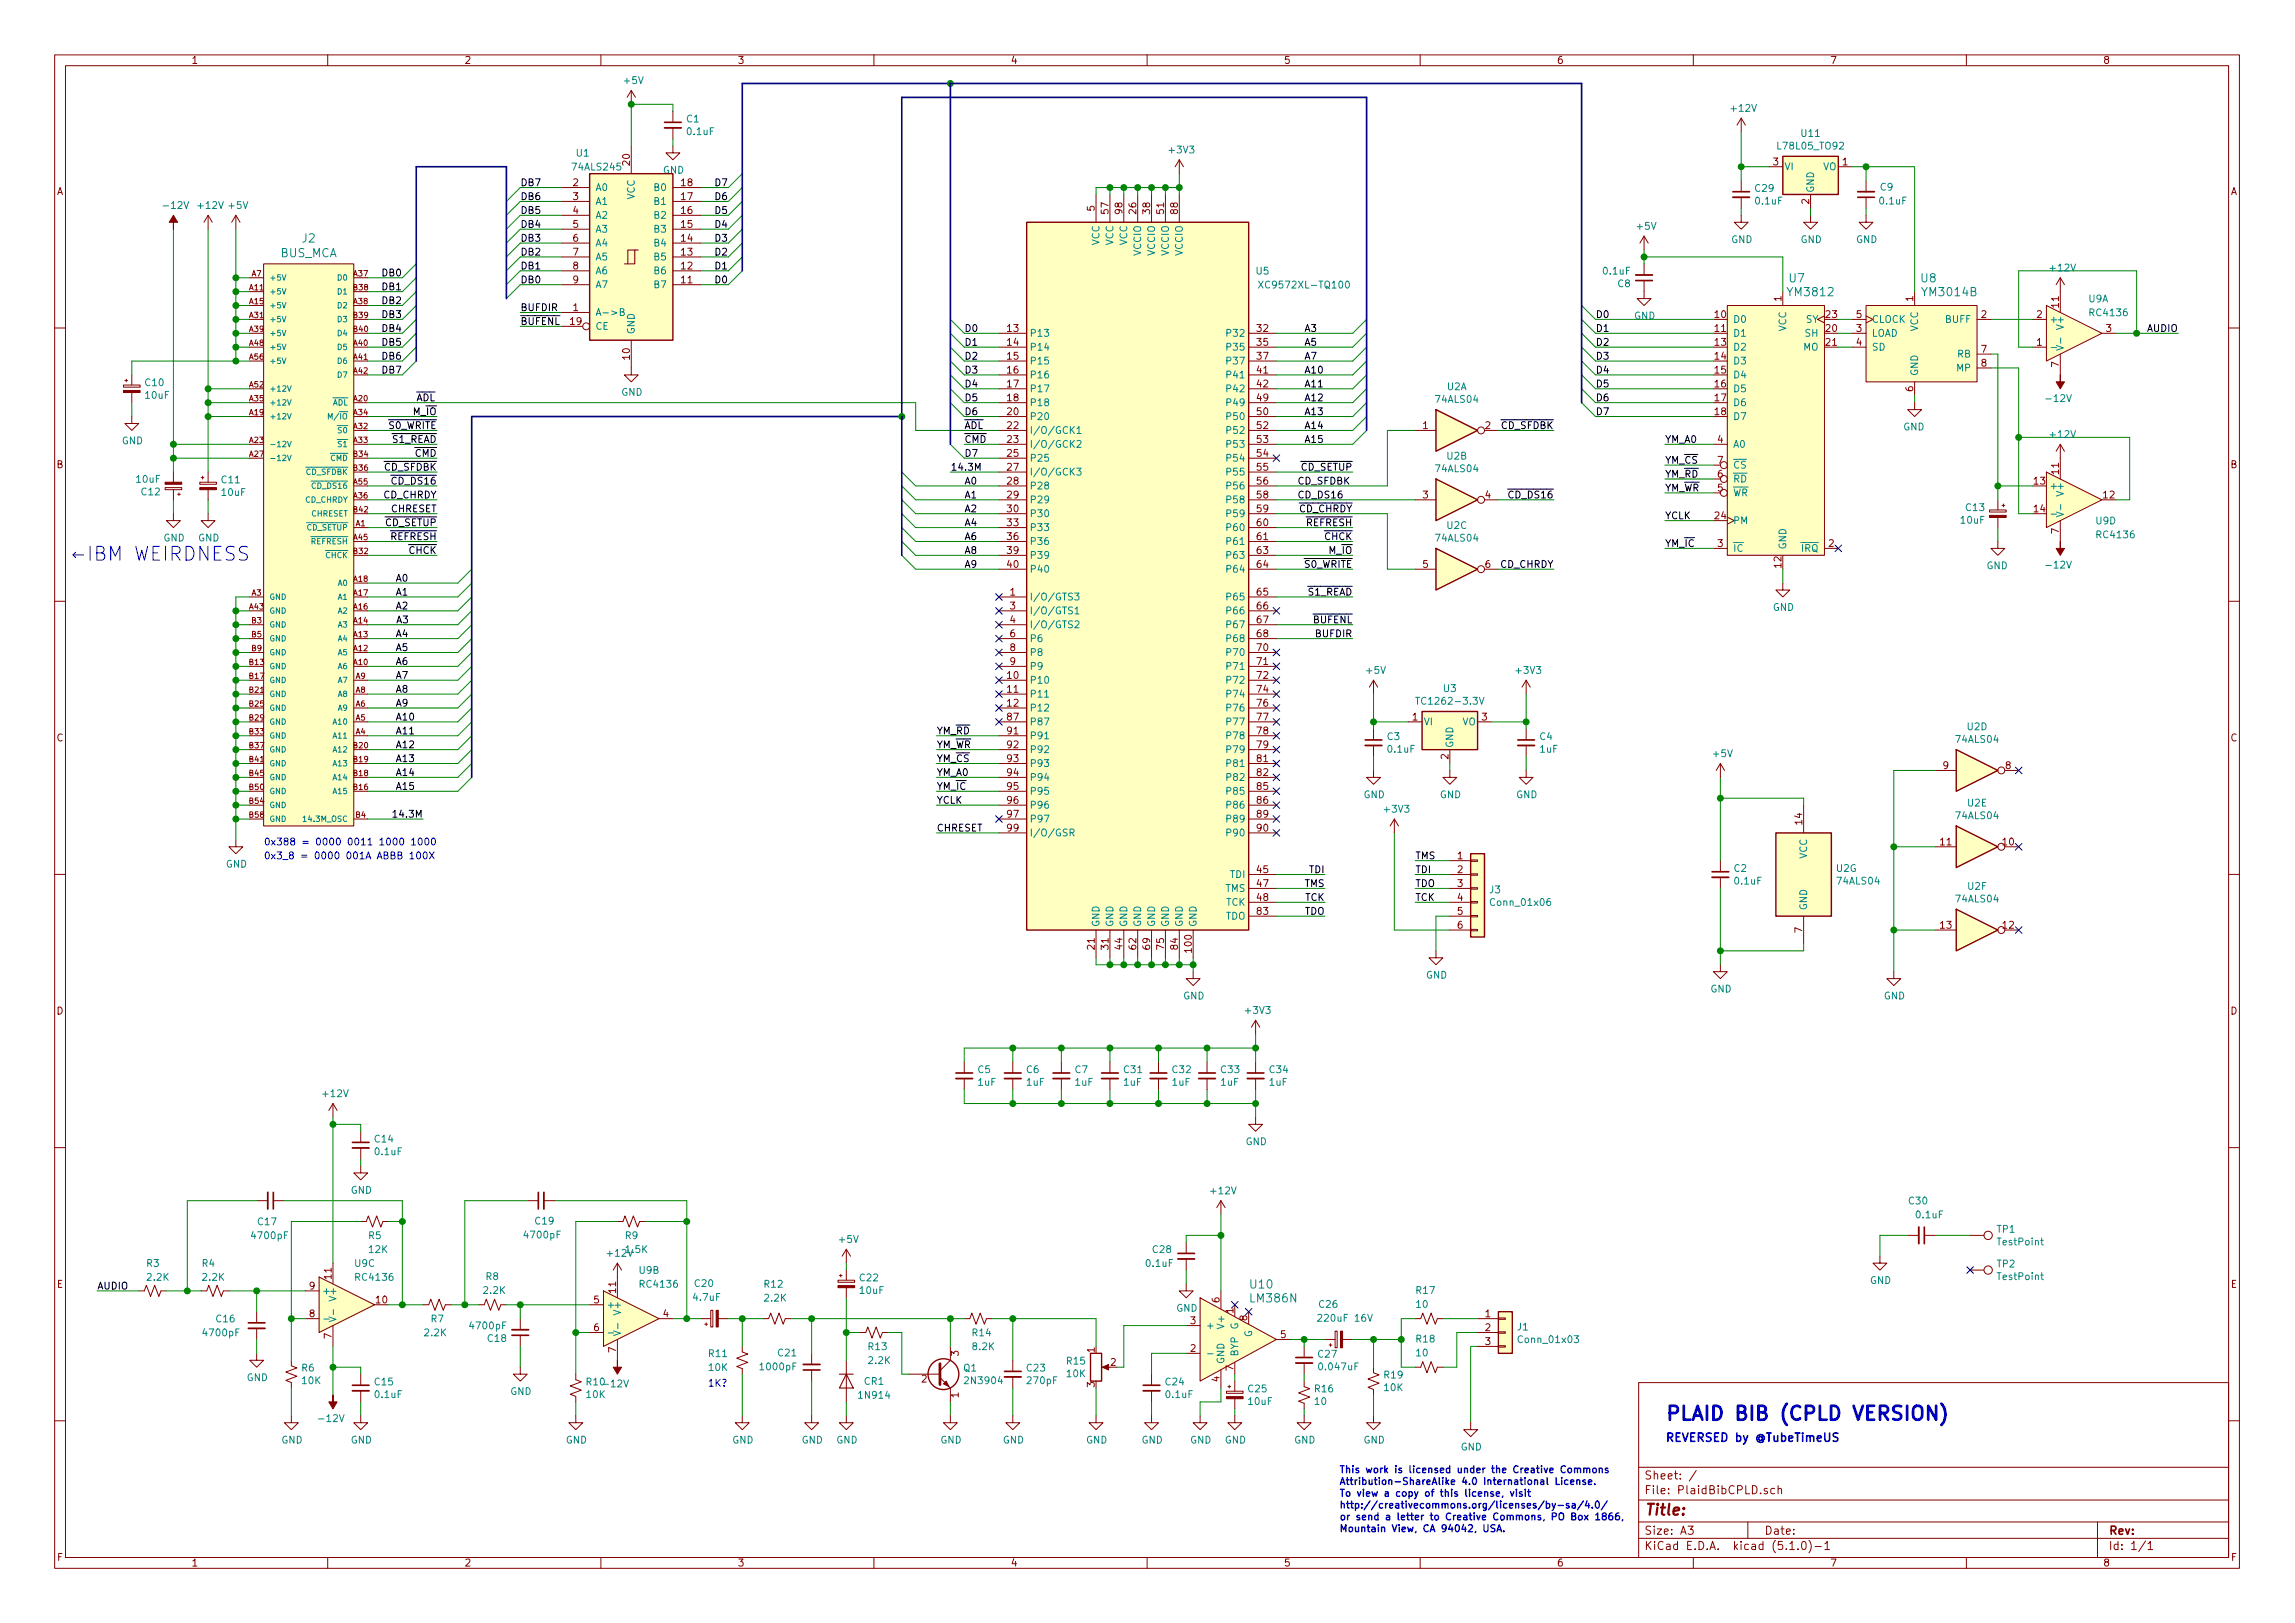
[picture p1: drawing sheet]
<svg xmlns="http://www.w3.org/2000/svg" width="420mm" height="297mm" viewBox="0 0 420 297" stroke-linecap="round" stroke-linejoin="round" font-family="sans-serif">
<defs><g id="words">
<g font-size="3.5" fill="#0000c2">
<text x="12.7" y="102.7">IBM WEIRDNESS</text>
<text x="304.8" y="260">PLAID BIB (CPLD VERSION)</text>
</g>
<text font-size="2.8" fill="#840000" x="301" y="277.3">Title:</text>
<g font-size="2.1" fill="#008484">
<text x="51.3" y="47.1">BUS_MCA</text>
<text x="55.3" y="44.4">J2</text>
<text x="327.6" y="51.7">U7</text>
<text x="351.7" y="51.7">U8</text>
<text x="327.5" y="54.2">YM3812</text>
<text x="352.1" y="54.2">YM3014B</text>
<text x="229" y="235.8">U10</text>
<text x="229.1" y="238.4">LM386N</text>
</g>
<text font-size="2.1" fill="#0000c2" x="304.8" y="263.9">REVERSED by @TubeTimeUS</text>
<g font-size="2.1" fill="#840000">
<text x="301" y="273.5">File: PlaidBibCPLD.sch</text>
<text x="301" y="270.8">Sheet: /</text>
<text x="301" y="280.9">Size: A3</text>
<text x="323" y="280.9">Date:</text>
<text x="386" y="280.9">Rev:</text>
<text x="301" y="283.7">KiCad E.D.A. kicad (5.1.0)-1</text>
<text x="386" y="283.7">Id: 1/1</text>
</g>
<g font-size="1.8" fill="#840000">
<text x="35" y="11.7">1</text>
<text x="85" y="11.7">2</text>
<text x="135" y="11.7">3</text>
<text x="185" y="11.7">4</text>
<text x="235" y="11.7">5</text>
<text x="285" y="11.7">6</text>
<text x="335" y="11.7">7</text>
<text x="385" y="11.7">8</text>
<text x="10.4" y="35.7">A</text>
<text x="104.9" y="34.1">2</text>
<text x="115.3" y="30.2" transform="rotate(-90 115.3 30.2)">20</text>
<text x="124.8" y="34.1">18</text>
<text x="324.6" y="30.3">3</text>
<text x="337.3" y="30.3">1</text>
<text x="408.4" y="35.7">A</text>
<text x="104.9" y="36.6">3</text>
<text x="104.9" y="39.2">4</text>
<text x="104.9" y="41.7">5</text>
<text x="124.8" y="41.7">15</text>
<text x="124.8" y="39.2">16</text>
<text x="124.8" y="36.6">17</text>
<text x="200.4" y="38.6" transform="rotate(-90 200.4 38.6)">5</text>
<text x="202.9" y="39.1" transform="rotate(-90 202.9 39.1)">57</text>
<text x="205.5" y="39.1" transform="rotate(-90 205.5 39.1)">98</text>
<text x="208" y="39.1" transform="rotate(-90 208 39.1)">26</text>
<text x="210.6" y="39.1" transform="rotate(-90 210.6 39.1)">38</text>
<text x="213.1" y="39.1" transform="rotate(-90 213.1 39.1)">51</text>
<text x="215.6" y="39.1" transform="rotate(-90 215.6 39.1)">88</text>
<text x="331.2" y="37.3" transform="rotate(-90 331.2 37.3)">2</text>
<text x="104.9" y="44.2">6</text>
<text x="104.9" y="46.8">7</text>
<text x="124.8" y="46.8">13</text>
<text x="124.8" y="44.2">14</text>
<text x="104.9" y="49.3">8</text>
<text x="104.9" y="51.9">9</text>
<text x="124.8" y="51.9">11</text>
<text x="124.8" y="49.3">12</text>
<text x="104.4" y="59.5">19</text>
<text x="104.9" y="56.9">1</text>
<text x="314" y="58.2">10</text>
<text x="326.1" y="55.1" transform="rotate(-90 326.1 55.1)">1</text>
<text x="334.3" y="58.2">23</text>
<text x="339.9" y="58.2">5</text>
<text x="350.3" y="55.1" transform="rotate(-90 350.3 55.1)">1</text>
<text x="362.7" y="58.2">2</text>
<text x="372.9" y="58.2">2</text>
<text x="376.9" y="56.2" transform="rotate(-90 376.9 56.2)">11</text>
<text x="115.3" y="65.8" transform="rotate(-90 115.3 65.8)">10</text>
<text x="184.5" y="60.7">13</text>
<text x="184.5" y="63.3">14</text>
<text x="184.5" y="65.8">15</text>
<text x="230.2" y="60.7">32</text>
<text x="230.2" y="63.3">35</text>
<text x="230.2" y="65.8">37</text>
<text x="314" y="60.7">11</text>
<text x="314" y="63.3">13</text>
<text x="314" y="65.8">14</text>
<text x="334.3" y="60.7">20</text>
<text x="334.3" y="63.3">21</text>
<text x="339.9" y="60.7">3</text>
<text x="339.9" y="63.3">4</text>
<text x="362.7" y="64.6">7</text>
<text x="372.9" y="63.3">1</text>
<text x="385.6" y="60.7">3</text>
<text x="184.5" y="68.4">16</text>
<text x="184.5" y="70.9">17</text>
<text x="230.2" y="68.4">41</text>
<text x="230.2" y="70.9">42</text>
<text x="314" y="68.4">15</text>
<text x="314" y="70.9">16</text>
<text x="350.3" y="71.6" transform="rotate(-90 350.3 71.6)">6</text>
<text x="362.7" y="67.1">8</text>
<text x="376.9" y="67.2" transform="rotate(-90 376.9 67.2)">7</text>
<text x="184.5" y="76">20</text>
<text x="184.5" y="73.4">18</text>
<text x="230.2" y="76">50</text>
<text x="230.2" y="73.4">49</text>
<text x="314" y="73.4">17</text>
<text x="314" y="76">18</text>
<text x="184.5" y="78.5">22</text>
<text x="184.5" y="81.1">23</text>
<text x="184.5" y="83.6">25</text>
<text x="230.2" y="78.5">52</text>
<text x="230.2" y="81.1">53</text>
<text x="230.2" y="83.6">54</text>
<text x="260.5" y="78.5">1</text>
<text x="271.9" y="78.5">2</text>
<text x="314.5" y="81.1">4</text>
<text x="10.4" y="85.7">B</text>
<text x="184.5" y="86.1">27</text>
<text x="184.5" y="88.7">28</text>
<text x="230.2" y="86.1">55</text>
<text x="230.2" y="88.7">56</text>
<text x="314.5" y="90">5</text>
<text x="314.5" y="87.4">6</text>
<text x="314.5" y="84.9">7</text>
<text x="372.4" y="88.7">13</text>
<text x="376.9" y="86.7" transform="rotate(-90 376.9 86.7)">11</text>
<text x="408.4" y="85.7">B</text>
<text x="184.5" y="93.8">30</text>
<text x="184.5" y="91.2">29</text>
<text x="230.2" y="91.2">58</text>
<text x="230.2" y="93.8">59</text>
<text x="260.5" y="91.2">3</text>
<text x="271.9" y="91.2">4</text>
<text x="314" y="95">24</text>
<text x="372.4" y="93.8">14</text>
<text x="385.1" y="91.2">12</text>
<text x="184.5" y="96.3">33</text>
<text x="184.5" y="98.8">36</text>
<text x="184.5" y="101.4">39</text>
<text x="230.2" y="96.3">60</text>
<text x="230.2" y="98.8">61</text>
<text x="230.2" y="101.4">63</text>
<text x="314.5" y="100.1">3</text>
<text x="334.8" y="100.1">2</text>
<text x="376.9" y="97.7" transform="rotate(-90 376.9 97.7)">7</text>
<text x="184.5" y="103.9">40</text>
<text x="230.2" y="103.9">64</text>
<text x="260.5" y="103.9">5</text>
<text x="271.9" y="103.9">6</text>
<text x="326.1" y="103.9" transform="rotate(-90 326.1 103.9)">12</text>
<text x="184.9" y="109">1</text>
<text x="184.9" y="111.5">3</text>
<text x="230.2" y="109">65</text>
<text x="230.2" y="111.5">66</text>
<text x="184.9" y="114.1">4</text>
<text x="184.9" y="116.6">6</text>
<text x="184.9" y="119.2">8</text>
<text x="230.2" y="119.2">70</text>
<text x="230.2" y="114.1">67</text>
<text x="230.2" y="116.6">68</text>
<text x="184.5" y="124.2">10</text>
<text x="184.9" y="121.7">9</text>
<text x="230.2" y="121.7">71</text>
<text x="230.2" y="124.2">72</text>
<text x="184.5" y="126.8">11</text>
<text x="184.5" y="129.3">12</text>
<text x="184.5" y="131.9">87</text>
<text x="230.2" y="126.8">74</text>
<text x="230.2" y="129.3">76</text>
<text x="230.2" y="131.9">77</text>
<text x="258.6" y="131.9">1</text>
<text x="271.3" y="131.9">3</text>
<text x="10.4" y="135.7">C</text>
<text x="184.5" y="134.4">91</text>
<text x="184.5" y="136.9">92</text>
<text x="230.2" y="134.4">78</text>
<text x="230.2" y="136.9">79</text>
<text x="408.4" y="135.7">C</text>
<text x="184.5" y="139.5">93</text>
<text x="184.5" y="142">94</text>
<text x="230.2" y="139.5">81</text>
<text x="230.2" y="142">82</text>
<text x="265.2" y="138.9" transform="rotate(-90 265.2 138.9)">2</text>
<text x="355.8" y="140.8">9</text>
<text x="367.2" y="140.8">8</text>
<text x="184.5" y="144.6">95</text>
<text x="184.5" y="147.1">96</text>
<text x="184.5" y="149.6">97</text>
<text x="230.2" y="144.6">85</text>
<text x="230.2" y="147.1">86</text>
<text x="230.2" y="149.6">89</text>
<text x="184.5" y="152.2">99</text>
<text x="230.2" y="152.2">90</text>
<text x="329.9" y="150.9" transform="rotate(-90 329.9 150.9)">14</text>
<text x="355.3" y="154.7">11</text>
<text x="366.7" y="154.7">10</text>
<text x="230.2" y="159.8">45</text>
<text x="266.9" y="157.3">1</text>
<text x="266.9" y="159.8">2</text>
<text x="230.2" y="167.4">83</text>
<text x="230.2" y="162.3">47</text>
<text x="230.2" y="164.9">48</text>
<text x="266.9" y="162.3">3</text>
<text x="266.9" y="164.9">4</text>
<text x="266.9" y="167.4">5</text>
<text x="200.4" y="173.7" transform="rotate(-90 200.4 173.7)">21</text>
<text x="202.9" y="173.7" transform="rotate(-90 202.9 173.7)">31</text>
<text x="205.5" y="173.7" transform="rotate(-90 205.5 173.7)">44</text>
<text x="208" y="173.7" transform="rotate(-90 208 173.7)">62</text>
<text x="210.6" y="173.7" transform="rotate(-90 210.6 173.7)">69</text>
<text x="213.1" y="173.7" transform="rotate(-90 213.1 173.7)">75</text>
<text x="215.6" y="173.7" transform="rotate(-90 215.6 173.7)">84</text>
<text x="266.9" y="170">6</text>
<text x="329.9" y="170.7" transform="rotate(-90 329.9 170.7)">7</text>
<text x="355.3" y="170">13</text>
<text x="366.7" y="170">12</text>
<text x="218.2" y="174.2" transform="rotate(-90 218.2 174.2)">100</text>
<text x="10.4" y="185.7">D</text>
<text x="408.4" y="185.7">D</text>
<text x="10.4" y="235.7">E</text>
<text x="56.7" y="236">9</text>
<text x="60.7" y="234" transform="rotate(-90 60.7 234)">11</text>
<text x="68.9" y="238.5">10</text>
<text x="108.7" y="238.5">5</text>
<text x="112.8" y="236.6" transform="rotate(-90 112.8 236.6)">11</text>
<text x="223.3" y="238.4" transform="rotate(-90 223.3 238.4)">6</text>
<text x="408.4" y="235.7">E</text>
<text x="56.7" y="241.1">8</text>
<text x="60.7" y="245" transform="rotate(-90 60.7 245)">7</text>
<text x="108.7" y="243.6">6</text>
<text x="121.4" y="241.1">4</text>
<text x="218" y="242.4">3</text>
<text x="225.8" y="240.3" transform="rotate(-90 225.8 240.3)">1</text>
<text x="228.3" y="241.7" transform="rotate(-90 228.3 241.7)">8</text>
<text x="234.5" y="244.9">5</text>
<text x="271.9" y="241.1">1</text>
<text x="271.9" y="243.6">2</text>
<text x="112.8" y="247.5" transform="rotate(-90 112.8 247.5)">7</text>
<text x="175.5" y="248.2" transform="rotate(-90 175.5 248.2)">3</text>
<text x="200.4" y="247.5" transform="rotate(-90 200.4 247.5)">1</text>
<text x="203.4" y="250">2</text>
<text x="218" y="247.4">2</text>
<text x="225.8" y="250.9" transform="rotate(-90 225.8 250.9)">7</text>
<text x="271.9" y="246.2">3</text>
<text x="168.7" y="253">2</text>
<text x="175.5" y="255.8" transform="rotate(-90 175.5 255.8)">1</text>
<text x="200.4" y="253.9" transform="rotate(-90 200.4 253.9)">3</text>
<text x="223.3" y="252.9" transform="rotate(-90 223.3 252.9)">4</text>
<text x="10.5" y="285.7">F</text>
<text x="35" y="286.7">1</text>
<text x="85" y="286.7">2</text>
<text x="135" y="286.7">3</text>
<text x="185" y="286.7">4</text>
<text x="235" y="286.7">5</text>
<text x="285" y="286.7">6</text>
<text x="335" y="286.7">7</text>
<text x="385" y="286.7">8</text>
<text x="408.5" y="285.7">F</text>
</g>
<g font-size="1.8" fill="#008484">
<text x="114.4" y="15.4">+5V</text>
<text x="125.7" y="22.4">C1</text>
<text x="317.1" y="20.5">+12V</text>
<text x="105.6" y="28.7">U1</text>
<text x="125.9" y="24.7">0.1uF</text>
<text x="214.2" y="28.1">+3V3</text>
<text x="325.7" y="27.4">L78L05_TO92</text>
<text x="329.8" y="25.1">U11</text>
<text x="105" y="31.2">74ALS245</text>
<text x="109" y="35">A0</text>
<text x="119.9" y="35">B0</text>
<text x="121.4" y="31.8">GND</text>
<text x="321.4" y="35.1">C29</text>
<text x="326.6" y="31.2">VI</text>
<text x="332.1" y="35.3" transform="rotate(-90 332.1 35.3)">GND</text>
<text x="333.7" y="31.2">VO</text>
<text x="344.3" y="34.9">C9</text>
<text x="30.3" y="38.2">-12V</text>
<text x="36.4" y="38.2">+12V</text>
<text x="42" y="38.2">+5V</text>
<text x="109" y="37.5">A1</text>
<text x="109" y="40">A2</text>
<text x="116.2" y="36.5" transform="rotate(-90 116.2 36.5)">VCC</text>
<text x="119.9" y="40">B2</text>
<text x="119.9" y="37.5">B1</text>
<text x="321.5" y="37.4">0.1uF</text>
<text x="344.2" y="37.4">0.1uF</text>
<text x="109" y="42.6">A3</text>
<text x="109" y="45.1">A4</text>
<text x="109" y="47.7">A5</text>
<text x="119.9" y="47.7">B5</text>
<text x="119.9" y="45.1">B4</text>
<text x="119.9" y="42.6">B3</text>
<text x="201.3" y="44.9" transform="rotate(-90 201.3 44.9)">VCC</text>
<text x="203.8" y="44.9" transform="rotate(-90 203.8 44.9)">VCC</text>
<text x="206.4" y="44.9" transform="rotate(-90 206.4 44.9)">VCC</text>
<text x="208.9" y="46.8" transform="rotate(-90 208.9 46.8)">VCCIO</text>
<text x="211.5" y="46.8" transform="rotate(-90 211.5 46.8)">VCCIO</text>
<text x="214" y="46.8" transform="rotate(-90 214 46.8)">VCCIO</text>
<text x="216.5" y="46.8" transform="rotate(-90 216.5 46.8)">VCCIO</text>
<text x="299.8" y="42">+5V</text>
<text x="316.9" y="44.5">GND</text>
<text x="329.6" y="44.5">GND</text>
<text x="339.8" y="44.5">GND</text>
<text x="109" y="50.2">A6</text>
<text x="109" y="52.7">A7</text>
<text x="119.9" y="52.7">B7</text>
<text x="119.9" y="50.2">B6</text>
<text x="230" y="50.3">U5</text>
<text x="231.4" y="52.8">XC9572XL-TQ100</text>
<text x="293.6" y="50.3">0.1uF</text>
<text x="296.2" y="52.6">C8</text>
<text x="375.5" y="49.7">+12V</text>
<text x="109" y="57.8">A-&gt;B</text>
<text x="299.2" y="58.5">GND</text>
<text x="317.2" y="59.1">D0</text>
<text x="330.6" y="59.1">SY</text>
<text x="342.6" y="59.1">CLOCK</text>
<text x="356.2" y="59.1">BUFF</text>
<text x="375.2" y="59.1">+</text>
<text x="377.8" y="59.9" transform="rotate(-90 377.8 59.9)">V+</text>
<text x="382.4" y="55.3">U9A</text>
<text x="382.8" y="57.9">RC4136</text>
<text x="109" y="60.4">CE</text>
<text x="116.2" y="61.3" transform="rotate(-90 116.2 61.3)">GND</text>
<text x="188.5" y="61.6">P13</text>
<text x="188.5" y="64.2">P14</text>
<text x="224.9" y="61.6">P32</text>
<text x="224.9" y="64.2">P35</text>
<text x="317.2" y="61.6">D1</text>
<text x="317.2" y="64.2">D2</text>
<text x="327" y="60.7" transform="rotate(-90 327 60.7)">VCC</text>
<text x="330.1" y="64.2">MO</text>
<text x="330.5" y="61.6">SH</text>
<text x="342.6" y="61.6">LOAD</text>
<text x="342.6" y="64.2">SD</text>
<text x="351.2" y="60.7" transform="rotate(-90 351.2 60.7)">VCC</text>
<text x="358.4" y="65.4">RB</text>
<text x="26.6" y="70.7">C10</text>
<text x="188.5" y="66.7">P15</text>
<text x="188.5" y="69.3">P16</text>
<text x="188.5" y="71.8">P17</text>
<text x="224.9" y="69.3">P41</text>
<text x="224.9" y="71.8">P42</text>
<text x="224.9" y="66.7">P37</text>
<text x="264.9" y="71.4">U2A</text>
<text x="317.2" y="66.7">D3</text>
<text x="317.2" y="69.3">D4</text>
<text x="317.2" y="71.8">D5</text>
<text x="351.2" y="68.9" transform="rotate(-90 351.2 68.9)">GND</text>
<text x="358.3" y="68">MP</text>
<text x="26.7" y="73">10uF</text>
<text x="113.7" y="72.4">GND</text>
<text x="188.5" y="76.9">P20</text>
<text x="188.5" y="74.3">P18</text>
<text x="224.9" y="76.9">P50</text>
<text x="224.9" y="74.3">P49</text>
<text x="263" y="73.7">74ALS04</text>
<text x="317.2" y="74.3">D6</text>
<text x="317.2" y="76.9">D7</text>
<text x="375" y="73.6">-12V</text>
<text x="22.3" y="81.3">GND</text>
<text x="188.5" y="79.4">I/O/GCK1</text>
<text x="188.5" y="82">I/O/GCK2</text>
<text x="224.9" y="79.4">P52</text>
<text x="224.9" y="82">P53</text>
<text x="317.2" y="82">A0</text>
<text x="348.4" y="78.8">GND</text>
<text x="375.5" y="80.1">+12V</text>
<text x="25" y="88.4">10uF</text>
<text x="40.6" y="88.5">C11</text>
<text x="188.5" y="84.5">P25</text>
<text x="188.5" y="87">I/O/GCK3</text>
<text x="188.5" y="89.6">P28</text>
<text x="224.9" y="84.5">P54</text>
<text x="224.9" y="87">P55</text>
<text x="224.9" y="89.6">P56</text>
<text x="263" y="86.4">74ALS04</text>
<text x="264.9" y="84.1">U2B</text>
<text x="317.2" y="88.3">RD</text>
<text x="317.2" y="85.8">CS</text>
<text x="375.2" y="89.6">+</text>
<text x="26" y="90.7">C12</text>
<text x="40.7" y="90.8">10uF</text>
<text x="188.5" y="94.7">P30</text>
<text x="188.5" y="92.1">P29</text>
<text x="224.9" y="92.1">P58</text>
<text x="224.9" y="94.7">P59</text>
<text x="317.2" y="95.9">PM</text>
<text x="317.2" y="90.8">WR</text>
<text x="359.1" y="95.8">10uF</text>
<text x="360" y="93.5">C13</text>
<text x="377.8" y="90.4" transform="rotate(-90 377.8 90.4)">V+</text>
<text x="383.8" y="96">U9D</text>
<text x="29.9" y="99.1">GND</text>
<text x="36.3" y="99.1">GND</text>
<text x="188.5" y="97.2">P33</text>
<text x="188.5" y="99.7">P36</text>
<text x="224.9" y="97.2">P60</text>
<text x="224.9" y="99.7">P61</text>
<text x="263" y="99.1">74ALS04</text>
<text x="264.9" y="96.8">U2C</text>
<text x="317.2" y="101">IC</text>
<text x="327" y="100.6" transform="rotate(-90 327 100.6)">GND</text>
<text x="329.8" y="101">IRQ</text>
<text x="384.1" y="98.5">RC4136</text>
<text x="188.5" y="104.8">P40</text>
<text x="188.5" y="102.3">P39</text>
<text x="224.9" y="102.3">P63</text>
<text x="224.9" y="104.8">P64</text>
<text x="363.7" y="104.2">GND</text>
<text x="375" y="104">-12V</text>
<text x="188.5" y="109.9">I/O/GTS3</text>
<text x="188.5" y="112.4">I/O/GTS1</text>
<text x="224.9" y="109.9">P65</text>
<text x="224.9" y="112.4">P66</text>
<text x="324.6" y="111.8">GND</text>
<text x="188.5" y="115">I/O/GTS2</text>
<text x="188.5" y="117.5">P6</text>
<text x="224.9" y="115">P67</text>
<text x="224.9" y="117.5">P68</text>
<text x="188.5" y="120.1">P8</text>
<text x="188.5" y="122.6">P9</text>
<text x="188.5" y="125.1">P10</text>
<text x="224.9" y="120.1">P70</text>
<text x="224.9" y="122.6">P71</text>
<text x="224.9" y="125.1">P72</text>
<text x="250.2" y="123.3">+5V</text>
<text x="277.7" y="123.3">+3V3</text>
<text x="188.5" y="127.7">P11</text>
<text x="188.5" y="130.2">P12</text>
<text x="224.9" y="127.7">P74</text>
<text x="224.9" y="130.2">P76</text>
<text x="260.2" y="129">TC1262-3.3V</text>
<text x="264.3" y="126.7">U3</text>
<text x="188.5" y="135.3">P91</text>
<text x="188.5" y="137.8">P92</text>
<text x="188.5" y="132.8">P87</text>
<text x="224.9" y="132.8">P77</text>
<text x="224.9" y="135.3">P78</text>
<text x="224.9" y="137.8">P79</text>
<text x="254" y="135.4">C3</text>
<text x="254.2" y="137.8">0.1uF</text>
<text x="260.6" y="132.8">VI</text>
<text x="266.1" y="136.9" transform="rotate(-90 266.1 136.9)">GND</text>
<text x="267.7" y="132.8">VO</text>
<text x="281.9" y="135.4">C4</text>
<text x="282" y="137.8">1uF</text>
<text x="358.2" y="136">74ALS04</text>
<text x="360.2" y="133.6">U2D</text>
<text x="188.5" y="140.4">P93</text>
<text x="188.5" y="142.9">P94</text>
<text x="224.9" y="140.4">P81</text>
<text x="224.9" y="142.9">P82</text>
<text x="313.7" y="138.6">+5V</text>
<text x="188.5" y="145.5">P95</text>
<text x="188.5" y="148">P96</text>
<text x="224.9" y="145.5">P85</text>
<text x="224.9" y="148">P86</text>
<text x="249.6" y="146.1">GND</text>
<text x="253.6" y="148.7">+3V3</text>
<text x="263.6" y="146.1">GND</text>
<text x="277.6" y="146.1">GND</text>
<text x="358.2" y="149.9">74ALS04</text>
<text x="360.2" y="147.6">U2E</text>
<text x="188.5" y="150.5">P97</text>
<text x="188.5" y="153.1">I/O/GSR</text>
<text x="224.9" y="153.1">P90</text>
<text x="224.9" y="150.5">P89</text>
<text x="41.4" y="158.8">GND</text>
<text x="225.2" y="160.7">TDI</text>
<text x="317.5" y="159.6">C2</text>
<text x="317.7" y="161.9">0.1uF</text>
<text x="330.8" y="157.2" transform="rotate(-90 330.8 157.2)">VCC</text>
<text x="336.2" y="159.6">U2G</text>
<text x="336.4" y="161.9">74ALS04</text>
<text x="224.4" y="163.2">TMS</text>
<text x="224.5" y="165.8">TCK</text>
<text x="272.7" y="163.5">J3</text>
<text x="273.2" y="165.8">Conn_01x06</text>
<text x="330.8" y="166.7" transform="rotate(-90 330.8 166.7)">GND</text>
<text x="358.2" y="165.2">74ALS04</text>
<text x="360.3" y="162.9">U2F</text>
<text x="201.3" y="169.7" transform="rotate(-90 201.3 169.7)">GND</text>
<text x="203.8" y="169.7" transform="rotate(-90 203.8 169.7)">GND</text>
<text x="206.4" y="169.7" transform="rotate(-90 206.4 169.7)">GND</text>
<text x="208.9" y="169.7" transform="rotate(-90 208.9 169.7)">GND</text>
<text x="211.5" y="169.7" transform="rotate(-90 211.5 169.7)">GND</text>
<text x="214" y="169.7" transform="rotate(-90 214 169.7)">GND</text>
<text x="216.5" y="169.7" transform="rotate(-90 216.5 169.7)">GND</text>
<text x="219.1" y="169.7" transform="rotate(-90 219.1 169.7)">GND</text>
<text x="224.4" y="168.3">TDO</text>
<text x="261.1" y="179.1">GND</text>
<text x="216.6" y="182.9">GND</text>
<text x="228.2" y="185.6">+3V3</text>
<text x="313.1" y="181.6">GND</text>
<text x="344.9" y="182.9">GND</text>
<text x="179.1" y="196.4">C5</text>
<text x="188" y="196.4">C6</text>
<text x="196.8" y="196.4">C7</text>
<text x="205.8" y="196.4">C31</text>
<text x="214.7" y="196.4">C32</text>
<text x="223.6" y="196.4">C33</text>
<text x="232.5" y="196.4">C34</text>
<text x="59.3" y="200.8">+12V</text>
<text x="179.1" y="198.7">1uF</text>
<text x="188" y="198.7">1uF</text>
<text x="196.9" y="198.7">1uF</text>
<text x="205.8" y="198.7">1uF</text>
<text x="214.7" y="198.7">1uF</text>
<text x="223.5" y="198.7">1uF</text>
<text x="232.4" y="198.7">1uF</text>
<text x="68.7" y="209.1">C14</text>
<text x="228" y="209.6">GND</text>
<text x="68.8" y="211.4">0.1uF</text>
<text x="64.2" y="218.5">GND</text>
<text x="221.8" y="218.6">+12V</text>
<text x="349.5" y="220.4">C30</text>
<text x="46.3" y="226.8">4700pF</text>
<text x="47.3" y="224.2">C17</text>
<text x="67.5" y="226.8">R5</text>
<text x="96.2" y="226.7">4700pF</text>
<text x="98" y="224.1">C19</text>
<text x="114.5" y="226.8">R9</text>
<text x="153.7" y="227.5">+5V</text>
<text x="350.9" y="223">0.1uF</text>
<text x="365.6" y="225.6">TP1</text>
<text x="365.9" y="227.9">TestPoint</text>
<text x="26.9" y="231.9">R3</text>
<text x="37" y="231.9">R4</text>
<text x="65" y="231.9">U9C</text>
<text x="67.6" y="229.3">12K</text>
<text x="111.3" y="230">+12V</text>
<text x="114.7" y="229.3">1.5K</text>
<text x="117.1" y="233.1">U9B</text>
<text x="209.9" y="231.9">0.1uF</text>
<text x="211.1" y="229.3">C28</text>
<text x="365.6" y="232">TP2</text>
<text x="27" y="234.4">2.2K</text>
<text x="37.2" y="234.4">2.2K</text>
<text x="58.9" y="236.9">+</text>
<text x="61.6" y="237.7" transform="rotate(-90 61.6 237.7)">V+</text>
<text x="65.3" y="234.4">RC4136</text>
<text x="88.6" y="236.8">2.2K</text>
<text x="89" y="234.3">R8</text>
<text x="111" y="239.4">+</text>
<text x="117.4" y="235.7">RC4136</text>
<text x="127.1" y="238.1">4.7uF</text>
<text x="127.3" y="235.5">C20</text>
<text x="140" y="235.7">R12</text>
<text x="140.1" y="238.2">2.2K</text>
<text x="157.5" y="234.5">C22</text>
<text x="157.5" y="236.8">10uF</text>
<text x="241.6" y="239.4">C26</text>
<text x="259.3" y="236.8">R17</text>
<text x="259.4" y="239.4">10</text>
<text x="342.3" y="235">GND</text>
<text x="365.9" y="234.3">TestPoint</text>
<text x="37.4" y="244.6">4700pF</text>
<text x="39.6" y="242">C16</text>
<text x="77.8" y="244.6">2.2K</text>
<text x="78.9" y="242">R7</text>
<text x="86.2" y="243.3">4700pF</text>
<text x="89.4" y="245.6">C18</text>
<text x="113.7" y="240.2" transform="rotate(-90 113.7 240.2)">V+</text>
<text x="178.1" y="244.6">R14</text>
<text x="215.3" y="240.1">GND</text>
<text x="220.7" y="243.2">+</text>
<text x="224.2" y="242.8" transform="rotate(-90 224.2 242.8)">V+</text>
<text x="226.7" y="243.3" transform="rotate(-90 226.7 243.3)">G</text>
<text x="229.2" y="244.7" transform="rotate(-90 229.2 244.7)">G</text>
<text x="241.8" y="241.9">220uF 16V</text>
<text x="259.3" y="245.7">R18</text>
<text x="277.8" y="243.5">J1</text>
<text x="278.3" y="245.8">Conn_01x03</text>
<text x="55.3" y="251">R6</text>
<text x="129.8" y="248.4">R11</text>
<text x="129.8" y="250.9">10K</text>
<text x="139.4" y="250.8">1000pF</text>
<text x="142.5" y="248.2">C21</text>
<text x="159" y="247.1">R13</text>
<text x="159.1" y="249.6">2.2K</text>
<text x="176.5" y="251">Q1</text>
<text x="178.2" y="247.1">8.2K</text>
<text x="188" y="251">C23</text>
<text x="195.4" y="249.7">R15</text>
<text x="224.2" y="249.7" transform="rotate(-90 224.2 249.7)">GND</text>
<text x="226.7" y="248.3" transform="rotate(-90 226.7 248.3)">BYP</text>
<text x="241.4" y="248.5">C27</text>
<text x="241.7" y="250.8">0.047uF</text>
<text x="259.4" y="248.2">10</text>
<text x="45.2" y="252.8">GND</text>
<text x="55.3" y="253.3">10K</text>
<text x="68.7" y="253.6">C15</text>
<text x="68.8" y="255.9">0.1uF</text>
<text x="93.4" y="255.3">GND</text>
<text x="107.4" y="253.6">R10-12V</text>
<text x="107.4" y="255.9">10K</text>
<text x="157.4" y="256">1N914</text>
<text x="158.3" y="253.5">CR1</text>
<text x="176.9" y="253.3">2N3904</text>
<text x="188.2" y="253.3">270pF</text>
<text x="195.4" y="252.1">10K</text>
<text x="213.4" y="253.6">C24</text>
<text x="213.5" y="255.9">0.1uF</text>
<text x="228.6" y="254.8">C25</text>
<text x="228.6" y="257.1">10uF</text>
<text x="240.8" y="254.8">R16</text>
<text x="240.8" y="257.1">10</text>
<text x="253.5" y="252.3">R19</text>
<text x="253.5" y="254.6">10K</text>
<text x="58.7" y="260.3">-12V</text>
<text x="51.5" y="264.2">GND</text>
<text x="64.2" y="264.2">GND</text>
<text x="103.6" y="264.2">GND</text>
<text x="134.1" y="264.2">GND</text>
<text x="146.8" y="264.2">GND</text>
<text x="153.1" y="264.2">GND</text>
<text x="172.2" y="264.2">GND</text>
<text x="183.6" y="264.2">GND</text>
<text x="198.8" y="264.2">GND</text>
<text x="209" y="264.2">GND</text>
<text x="217.9" y="264.2">GND</text>
<text x="224.2" y="264.2">GND</text>
<text x="236.9" y="264.2">GND</text>
<text x="249.6" y="264.2">GND</text>
<text x="267.4" y="265.5">GND</text>
</g>
<g font-size="1.8">
<text x="95.2" y="34.1">DB7</text>
<text x="131.1" y="34.1">D7</text>
<text x="95.2" y="36.6">DB6</text>
<text x="95.2" y="39.2">DB5</text>
<text x="95.2" y="41.7">DB4</text>
<text x="131.1" y="41.7">D4</text>
<text x="131.1" y="36.6">D6</text>
<text x="131.1" y="39.2">D5</text>
<text x="95.2" y="44.2">DB3</text>
<text x="95.2" y="46.8">DB2</text>
<text x="131.1" y="44.2">D3</text>
<text x="131.1" y="46.8">D2</text>
<text x="70.1" y="53.1">DB1</text>
<text x="70.1" y="50.6">DB0</text>
<text x="95.2" y="49.3">DB1</text>
<text x="95.2" y="51.9">DB0</text>
<text x="131.1" y="51.9">D0</text>
<text x="131.1" y="49.3">D1</text>
<text x="70.1" y="58.2">DB3</text>
<text x="70.1" y="55.7">DB2</text>
<text x="95.2" y="59.5">BUFENL</text>
<text x="95.2" y="56.9">BUFDIR</text>
<text x="292.1" y="58.2">D0</text>
<text x="70.1" y="65.8">DB6</text>
<text x="70.1" y="63.3">DB5</text>
<text x="70.1" y="60.7">DB4</text>
<text x="176.5" y="60.7">D0</text>
<text x="176.5" y="63.3">D1</text>
<text x="176.5" y="65.8">D2</text>
<text x="238.8" y="60.7">A3</text>
<text x="238.8" y="63.3">A5</text>
<text x="238.8" y="65.8">A7</text>
<text x="292.1" y="60.7">D1</text>
<text x="292.1" y="63.3">D2</text>
<text x="292.1" y="65.8">D3</text>
<text x="393.1" y="60.7">AUDIO</text>
<text x="70.1" y="68.4">DB7</text>
<text x="176.5" y="68.4">D3</text>
<text x="176.5" y="70.9">D4</text>
<text x="238.8" y="68.4">A10</text>
<text x="238.8" y="70.9">A11</text>
<text x="292.1" y="68.4">D4</text>
<text x="292.1" y="70.9">D5</text>
<text x="75.7" y="76">M_IO</text>
<text x="76.2" y="73.4">ADL</text>
<text x="176.5" y="73.4">D5</text>
<text x="176.5" y="76">D6</text>
<text x="238.8" y="73.4">A12</text>
<text x="238.8" y="76">A13</text>
<text x="292.1" y="73.4">D6</text>
<text x="292.1" y="76">D7</text>
<text x="71.2" y="78.5">S0_WRITE</text>
<text x="71.9" y="81.1">S1_READ</text>
<text x="76" y="83.6">CMD</text>
<text x="176.5" y="83.6">D7</text>
<text x="176.5" y="78.5">ADL</text>
<text x="176.5" y="81.1">CMD</text>
<text x="238.8" y="78.5">A14</text>
<text x="238.8" y="81.1">A15</text>
<text x="274.9" y="78.5">CD_SFDBK</text>
<text x="304.8" y="81.1">YM_A0</text>
<text x="70.4" y="86.1">CD_SFDBK</text>
<text x="72.1" y="88.7">CD_DS16</text>
<text x="174" y="86.1">14.3M</text>
<text x="176.5" y="88.7">A0</text>
<text x="237.5" y="88.7">CD_SFDBK</text>
<text x="238.2" y="86.1">CD_SETUP</text>
<text x="304.8" y="84.9">YM_CS</text>
<text x="304.8" y="87.4">YM_RD</text>
<text x="304.8" y="90">YM_WR</text>
<text x="70.2" y="91.2">CD_CHRDY</text>
<text x="71.6" y="93.8">CHRESET</text>
<text x="176.5" y="91.2">A1</text>
<text x="176.5" y="93.8">A2</text>
<text x="237.5" y="91.2">CD_DS16</text>
<text x="237.8" y="93.8">CD_CHRDY</text>
<text x="276.5" y="91.2">CD_DS16</text>
<text x="304.8" y="95">YCLK</text>
<text x="70.6" y="96.3">CD_SETUP</text>
<text x="71.6" y="98.8">REFRESH</text>
<text x="74.9" y="101.4">CHCK</text>
<text x="176.5" y="96.3">A4</text>
<text x="176.5" y="98.8">A6</text>
<text x="176.5" y="101.4">A8</text>
<text x="239.2" y="96.3">REFRESH</text>
<text x="242.5" y="98.8">CHCK</text>
<text x="243.3" y="101.4">M_IO</text>
<text x="304.8" y="100.1">YM_IC</text>
<text x="72.4" y="106.5">A0</text>
<text x="176.5" y="103.9">A9</text>
<text x="238.8" y="103.9">S0_WRITE</text>
<text x="274.7" y="103.9">CD_CHRDY</text>
<text x="72.4" y="109">A1</text>
<text x="72.4" y="111.5">A2</text>
<text x="239.5" y="109">S1_READ</text>
<text x="72.4" y="116.6">A4</text>
<text x="72.4" y="119.2">A5</text>
<text x="72.7" y="114.1">A3</text>
<text x="240.5" y="114.1">BUFENL</text>
<text x="241" y="116.6">BUFDIR</text>
<text x="72.4" y="121.7">A6</text>
<text x="72.4" y="124.2">A7</text>
<text x="72.4" y="129.3">A9</text>
<text x="72.4" y="126.8">A8</text>
<text x="72.4" y="131.9">A10</text>
<text x="72.4" y="134.4">A11</text>
<text x="72.4" y="136.9">A12</text>
<text x="171.4" y="136.9">YM_WR</text>
<text x="171.4" y="134.4">YM_RD</text>
<text x="72.4" y="139.5">A13</text>
<text x="72.4" y="142">A14</text>
<text x="171.4" y="142">YM_A0</text>
<text x="171.4" y="139.5">YM_CS</text>
<text x="72.4" y="144.6">A15</text>
<text x="72.5" y="149.6">14.3M</text>
<text x="171.4" y="147.1">YCLK</text>
<text x="171.4" y="144.6">YM_IC</text>
<text x="171.4" y="152.2">CHRESET</text>
<text x="239.7" y="159.8">TDI</text>
<text x="259.1" y="157.3">TMS</text>
<text x="259.1" y="159.8">TDI</text>
<text x="238.8" y="162.3">TMS</text>
<text x="238.8" y="167.4">TDO</text>
<text x="238.9" y="164.9">TCK</text>
<text x="259.1" y="162.3">TDO</text>
<text x="259.1" y="164.9">TCK</text>
<text x="17.8" y="236">AUDIO</text>
</g>
<g font-size="1.8" fill="#0000c2">
<text x="48.3" y="154.7">0x388 = 0000 0011 1000 1000</text>
<text x="48.3" y="157.3">0x3_8 = 0000 001A ABBB 100X</text>
<text x="129.5" y="253.8">1K?</text>
<text x="245.1" y="269.6">This work is licensed under the Creative Commons</text>
<text x="245.1" y="271.8">Attribution-ShareAlike 4.0 International License.</text>
<text x="245.1" y="273.9">To view a copy of this license, visit</text>
<text x="245.1" y="276.1">http://creativecommons.org/licenses/by-sa/4.0/</text>
<text x="245.1" y="278.2">or send a letter to Creative Commons, PO Box 1866,</text>
<text x="245.1" y="280.4">Mountain View, CA 94042, USA.</text>
</g>
<g font-size="1.4" fill="#840000">
<text x="45.7" y="53.1">A11</text>
<text x="46.1" y="50.6">A7</text>
<text x="64.7" y="50.6">A37</text>
<text x="64.7" y="53.1">B38</text>
<text x="45.7" y="55.7">A15</text>
<text x="45.7" y="58.2">A31</text>
<text x="64.7" y="55.7">A38</text>
<text x="64.7" y="58.2">B39</text>
<text x="45.7" y="60.7">A39</text>
<text x="45.7" y="63.3">A48</text>
<text x="45.7" y="65.8">A56</text>
<text x="64.7" y="63.3">A40</text>
<text x="64.7" y="65.8">A41</text>
<text x="64.7" y="60.7">B40</text>
<text x="45.7" y="70.9">A52</text>
<text x="64.7" y="68.4">A42</text>
<text x="45.7" y="76">A19</text>
<text x="45.7" y="73.4">A35</text>
<text x="64.7" y="73.4">A20</text>
<text x="64.7" y="76">A34</text>
<text x="45.7" y="81.1">A23</text>
<text x="45.7" y="83.6">A27</text>
<text x="64.7" y="78.5">A32</text>
<text x="64.7" y="81.1">A33</text>
<text x="64.7" y="83.6">B34</text>
<text x="64.7" y="86.1">B36</text>
<text x="64.7" y="88.7">A55</text>
<text x="64.7" y="93.8">B42</text>
<text x="64.7" y="91.2">A36</text>
<text x="64.7" y="98.8">A45</text>
<text x="64.7" y="101.4">B32</text>
<text x="65.2" y="96.3">A1</text>
<text x="64.7" y="106.5">A18</text>
<text x="45.7" y="111.5">A43</text>
<text x="46.1" y="109">A3</text>
<text x="64.7" y="111.5">A16</text>
<text x="64.7" y="109">A17</text>
<text x="46.1" y="114.1">B3</text>
<text x="46.1" y="116.6">B5</text>
<text x="46.1" y="119.2">B9</text>
<text x="64.7" y="119.2">A12</text>
<text x="64.7" y="116.6">A13</text>
<text x="64.7" y="114.1">A14</text>
<text x="45.7" y="121.7">B13</text>
<text x="45.7" y="124.2">B17</text>
<text x="64.7" y="121.7">A10</text>
<text x="65.2" y="124.2">A9</text>
<text x="45.7" y="126.8">B21</text>
<text x="45.7" y="129.3">B25</text>
<text x="45.7" y="131.9">B29</text>
<text x="65.2" y="131.9">A5</text>
<text x="65.2" y="129.3">A6</text>
<text x="65.2" y="126.8">A8</text>
<text x="45.7" y="134.4">B33</text>
<text x="45.7" y="136.9">B37</text>
<text x="64.7" y="136.9">B20</text>
<text x="65.2" y="134.4">A4</text>
<text x="45.7" y="139.5">B41</text>
<text x="45.7" y="142">B45</text>
<text x="64.7" y="142">B18</text>
<text x="64.7" y="139.5">B19</text>
<text x="45.7" y="144.6">B50</text>
<text x="45.7" y="147.1">B54</text>
<text x="45.7" y="149.6">B58</text>
<text x="64.7" y="144.6">B16</text>
<text x="65.2" y="149.6">B4</text>
</g>
<g font-size="1.4" fill="#008484">
<text x="49.3" y="53.9">+5V</text>
<text x="49.3" y="51.3">+5V</text>
<text x="62" y="51.3">D0</text>
<text x="62" y="53.9">D1</text>
<text x="49.3" y="56.4">+5V</text>
<text x="49.3" y="59">+5V</text>
<text x="62" y="56.4">D2</text>
<text x="62" y="59">D3</text>
<text x="49.3" y="61.5">+5V</text>
<text x="49.3" y="64">+5V</text>
<text x="62" y="64">D5</text>
<text x="62" y="61.5">D4</text>
<text x="49.3" y="71.7">+12V</text>
<text x="49.3" y="66.6">+5V</text>
<text x="62" y="66.6">D6</text>
<text x="62" y="69.1">D7</text>
<text x="49.3" y="76.7">+12V</text>
<text x="49.3" y="74.2">+12V</text>
<text x="60.7" y="76.7">M/IO</text>
<text x="60.9" y="74.2">ADL</text>
<text x="49.3" y="81.8">-12V</text>
<text x="62" y="79.3">S0</text>
<text x="62" y="81.8">S1</text>
<text x="49.3" y="84.4">-12V</text>
<text x="56.1" y="86.9">CD_SFDBK</text>
<text x="57.4" y="89.4">CD_DS16</text>
<text x="60.5" y="84.4">CMD</text>
<text x="55.9" y="92">CD_CHRDY</text>
<text x="57" y="94.5">CHRESET</text>
<text x="56.2" y="97.1">CD_SETUP</text>
<text x="57" y="99.6">REFRESH</text>
<text x="59.7" y="102.1">CHCK</text>
<text x="62" y="107.2">A0</text>
<text x="49.3" y="109.8">GND</text>
<text x="49.3" y="112.3">GND</text>
<text x="62" y="112.3">A2</text>
<text x="62" y="109.8">A1</text>
<text x="49.3" y="114.8">GND</text>
<text x="49.3" y="117.4">GND</text>
<text x="49.3" y="119.9">GND</text>
<text x="62" y="119.9">A5</text>
<text x="62" y="117.4">A4</text>
<text x="62" y="114.8">A3</text>
<text x="49.3" y="122.5">GND</text>
<text x="49.3" y="125">GND</text>
<text x="62" y="122.5">A6</text>
<text x="62" y="125">A7</text>
<text x="49.3" y="127.5">GND</text>
<text x="49.3" y="130.1">GND</text>
<text x="62" y="130.1">A9</text>
<text x="62" y="127.5">A8</text>
<text x="49.3" y="132.6">GND</text>
<text x="49.3" y="135.2">GND</text>
<text x="49.3" y="137.7">GND</text>
<text x="61.2" y="135.2">A11</text>
<text x="61.2" y="132.6">A10</text>
<text x="61.2" y="137.7">A12</text>
<text x="49.3" y="140.2">GND</text>
<text x="49.3" y="142.8">GND</text>
<text x="61.2" y="142.8">A14</text>
<text x="61.2" y="140.2">A13</text>
<text x="49.3" y="145.3">GND</text>
<text x="49.3" y="147.9">GND</text>
<text x="61.2" y="145.3">A15</text>
<text x="49.3" y="150.4">GND</text>
<text x="56" y="150.4">14.3M_OSC</text>
</g>
</g></defs>
<g fill="none" stroke="#840000" stroke-width=".18">
<path d="M10 10h400v277h-400zM12 12h396v273.1h-396zM60 10v2M110 10v2M115.6 16.5l-.8 1.3M115.6 16.5v2.6M115.6 16.5l.7 1.3M160 10v2M210 10v2M260 10v2M310 10v2M360 10v2"/>
<path d="M38.1 39.4v2.5M38.1 39.4l-.8 1.3M38.1 39.4l.8 1.3M43.2 39.4l-.8 1.3M43.2 39.4v2.5M43.2 39.4l.7 1.3M102.9 39.4h5M102.9 36.9h5M102.9 34.3h5M115.6 26.7v5.1M123.2 26.7v1.3h1.3l-1.3 1.2-1.3-1.2h1.3M123.2 20.4v2"/>
<path d="M123.2 23.4v2M123.2 39.4h5.1M123.2 36.9h5.1M123.2 34.3h5.1M200.7 35.6v5.1M203.2 35.6v5.1M205.7 35.6v5.1M208.3 35.6v5.1M210.8 35.6v5.1M213.4 35.6v5.1M215.9 29.2v2.6M215.9 35.6v5.1"/>
<path d="M215.9 29.2l-.8 1.3M215.9 29.2l.8 1.3M318.8 39.4v1.3h1.2l-1.2 1.2-1.3-1.2h1.3M318.8 21.6v2.6M318.8 33.1v2M318.8 36.1v2M318.8 21.6l-.8 1.3M318.8 21.6l.7 1.3M323.8 30.5h2.6M331.5 39.4v1.3h1.2l-1.2 1.2-1.3-1.2h1.3M331.5 35.6v2.5M336.5 30.5h2.6"/>
<path d="M341.6 39.4v1.3h1.3l-1.3 1.2-1.2-1.2h1.2M341.6 33.1v2M341.6 36.1v2M45.7 58.5h2.6M45.7 53.4h2.6M45.7 55.9h2.6M45.7 50.8h2.6M48.3 48.3h16.5v102.9h-16.5zM64.8 58.5h2.5M64.8 53.4h2.5M64.8 55.9h2.5M64.8 50.8h2.5"/>
<path d="M102.9 57.2h5M102.9 52.1h5M102.9 49.6h5M102.9 47h5M102.9 44.5h5M102.9 41.9h5M102.9 59.7h3.8M116.2 45.8h-1.3v2.5M116.8 45.8h-.6v2.5h-1.9M123.2 52.1h5.1M123.2 49.6h5.1M123.2 47h5.1"/>
<path d="M123.2 44.5h5.1M123.2 41.9h5.1M301 51.3v3.3h1.3l-1.3 1.3-1.3-1.3h1.3M301 43.2v2.6M301 48.3v2M301 43.2l-.8 1.3M301 43.2l.8 1.3M316.2 55.9h17.8v45.7h-17.8zM326.4 53.4v2.5M334 57.8l-1.3 .7 1.3 .6M339.1 58.5h2.5M341.6 55.9h20.3v14h-20.3z"/>
<path d="M341.6 57.8l1.3 .7-1.3 .6M350.5 53.4v2.5M361.9 58.5h2.6M372.1 58.5h2.5M374.6 55.9l10.2 5.1-10.2 5.1zM377.2 50.8v6.4M377.2 50.8l-.8 1.3M377.2 50.8l.8 1.3M10 60h2M22.6 70.5h3.1v.4h-3.1zM22.9 69.6h.5M23.1 69.4v.5"/>
<path d="M24.1 76.2v1.3h1.3l-1.3 1.3-1.2-1.3h1.2M24.1 68.6v1.9M24.1 71.8v1.9M45.7 61h2.6M45.7 63.5h2.6M45.7 73.7h2.6M45.7 76.2h2.6M45.7 66.1h2.6M45.7 71.2h2.6M64.8 61h2.5M64.8 63.5h2.5M64.8 73.7h2.5"/>
<path d="M64.8 78.8h2.5M64.8 76.2h2.5M64.8 66.1h2.5M64.8 68.6h2.5M115.6 62.3v6.3h1.2l-1.2 1.3-1.3-1.3h1.3M182.9 61h5.1M182.9 63.5h5.1M182.9 73.7h5.1M182.9 78.8h5.1M182.9 76.2h5.1M182.9 66.1h5.1M182.9 68.6h5.1"/>
<path d="M182.9 71.2h5.1M228.6 61h5.1M228.6 63.5h5.1M228.6 73.7h5.1M228.6 78.8h5.1M228.6 76.2h5.1M228.6 66.1h5.1M228.6 68.6h5.1M228.6 71.2h5.1M259.1 78.8h3.8M271.8 78.8h2.5M339.1 61h2.5"/>
<path d="M339.1 63.5h2.5M350.5 73.7v1.3h-1.3l1.3 1.2 1.3-1.2h-1.3M350.5 69.9v2.5M361.9 64.8h2.6M361.9 67.3h2.6M372.1 63.5h2.5M377.2 64.8v3.8M384.8 61h2.5M408 60h2M30.2 89.2h3.1v.4h-3.1zM31.7 94v1.3h1.3l-1.3 1.3-1.2-1.3h1.2M31.7 86.4v1.9"/>
<path d="M31.7 89.6v1.9M32.5 90.5h.5M32.8 90.2v.5M36.6 88.3h3v.3h-3zM36.8 87.4h.5M37.1 87.2v.5M38.1 94v1.3h1.3l-1.3 1.3-1.3-1.3h1.3M38.1 86.4v1.9M38.1 89.6v1.9M45.7 81.3h2.6M45.7 83.9h2.6M64.8 81.3h2.5"/>
<path d="M64.8 96.6h2.5M64.8 83.9h2.5M64.8 86.4h2.5M64.8 94h2.5M64.8 91.5h2.5M64.8 99.1h2.5M64.8 88.9h2.5M182.9 81.3h5.1M182.9 96.6h5.1M182.9 83.9h5.1M182.9 86.4h5.1M182.9 94h5.1"/>
<path d="M182.9 91.5h5.1M182.9 99.1h5.1M182.9 88.9h5.1M228.6 81.3h5.1M228.6 96.6h5.1M228.6 83.9h5.1M228.6 86.4h5.1M228.6 94h5.1M228.6 91.5h5.1M228.6 99.1h5.1M228.6 88.9h5.1M259.1 91.5h3.8"/>
<path d="M271.8 91.5h2.5M313.7 81.3h2.5M313.7 90.2h1.3M313.7 87.7h1.3M313.7 85.1h1.3M316.2 94.7l1.3 .6-1.3 .6M364.2 93.3h3.1v.4h-3.1zM365.8 99.1v1.3h-1.3l1.3 1.2 1.2-1.2h-1.2M365.8 91.5v1.8M365.8 94.7v1.9M366.5 92.5h.5M366.8 92.2v.5"/>
<path d="M374.6 86.4l10.2 5.1-10.2 5.1zM377.2 81.3v6.4M377.2 95.3v3.8M377.2 81.3l-.8 1.3M377.2 81.3l.8 1.3M10 110h2M45.7 119.4h2.6M45.7 116.9h2.6M45.7 114.3h2.6M45.7 111.8h2.6M45.7 109.3h2.6M64.8 119.4h2.5"/>
<path d="M64.8 116.9h2.5M64.8 114.3h2.5M64.8 111.8h2.5M64.8 109.3h2.5M64.8 106.7h2.5M64.8 101.6h2.5M182.9 119.4h5.1M182.9 116.9h5.1M182.9 114.3h5.1M182.9 111.8h5.1M182.9 109.3h5.1M182.9 101.6h5.1"/>
<path d="M182.9 104.2h5.1M228.6 119.4h5.1M228.6 116.9h5.1M228.6 114.3h5.1M228.6 111.8h5.1M228.6 109.3h5.1M228.6 101.6h5.1M228.6 104.2h5.1M259.1 104.2h3.8M271.8 104.2h2.5M313.7 100.4h2.5M326.4 106.7v1.3h1.3l-1.3 1.3-1.3-1.3h1.3"/>
<path d="M334 100.4h2.5M408 110h2M45.7 122h2.6M45.7 134.7h2.6M45.7 132.1h2.6M45.7 129.6h2.6M45.7 127h2.6M45.7 124.5h2.6M45.7 139.7h2.6M45.7 137.2h2.6M64.8 122h2.5M64.8 134.7h2.5"/>
<path d="M64.8 132.1h2.5M64.8 129.6h2.5M64.8 127h2.5M64.8 124.5h2.5M64.8 139.7h2.5M64.8 137.2h2.5M182.9 122h5.1M182.9 134.7h5.1M182.9 132.1h5.1M182.9 129.6h5.1M182.9 127h5.1M182.9 124.5h5.1"/>
<path d="M182.9 139.7h5.1M182.9 137.2h5.1M228.6 122h5.1M228.6 134.7h5.1M228.6 132.1h5.1M228.6 129.6h5.1M228.6 127h5.1M228.6 124.5h5.1M228.6 139.7h5.1M228.6 137.2h5.1M251.5 124.5v2.5M251.5 133.4v2"/>
<path d="M251.5 136.4v2.1M251.5 124.5l-.8 1.3M251.5 124.5l.7 1.3M257.8 132.1h2.5M265.4 137.2v2.5M270.5 132.1h2.5M279.4 124.5l-.8 1.3M279.4 124.5v2.5M279.4 133.4v2M279.4 136.4v2.1M279.4 124.5l.8 1.3M315 139.7v2.6"/>
<path d="M315 139.7l-.8 1.3M315 139.7l.7 1.3M43.2 153.7v1.3h1.2l-1.2 1.2-1.3-1.2h1.3M45.7 144.8h2.6M45.7 142.3h2.6M45.7 149.9h2.6M45.7 147.4h2.6M64.8 144.8h2.5M64.8 142.3h2.5M64.8 149.9h2.5M182.9 144.8h5.1M182.9 142.3h5.1"/>
<path d="M182.9 149.9h5.1M182.9 147.4h5.1M182.9 152.4h5.1M228.6 144.8h5.1M228.6 142.3h5.1M228.6 149.9h5.1M228.6 147.4h5.1M228.6 152.4h5.1M251.5 141v1.3h1.2l-1.2 1.2-1.3-1.2h1.3M255.3 149.9l-.8 1.3M255.3 149.9v2.5M255.3 149.9l.7 1.3"/>
<path d="M265.4 141v1.3h1.3l-1.3 1.2-1.2-1.2h1.2M265.4 157.5h3.8M269.2 159.9h1.3v.3h-1.3zM269.2 157.4h1.3v.2h-1.3zM279.4 141v1.3h1.3l-1.3 1.2-1.3-1.2h1.3M315 157.5v2M330.2 147.4v5M354.3 141h3.8M354.3 155h3.8M367 141h2.6M367 155h2.6M10 160h2"/>
<path d="M200.7 170.2v5.1M203.2 170.2v5.1M205.7 170.2v5.1M208.3 170.2v5.1M210.8 170.2v5.1M213.4 170.2v5.1M215.9 170.2v5.1M218.4 177.8v1.3h1.3l-1.3 1.3-1.2-1.3h1.2M218.4 170.2v5.1M228.6 160.1h5.1M228.6 167.7h5.1M228.6 162.6h5.1"/>
<path d="M228.6 165.1h5.1M262.9 174v1.3h1.3l-1.3 1.3-1.3-1.3h1.3M265.4 160.1h3.8M265.4 167.7h3.8M265.4 162.6h3.8M265.4 165.1h3.8M265.4 170.2h3.8M269.2 170.1h1.3v.2h-1.3zM269.2 167.5h1.3v.3h-1.3zM269.2 165h1.3v.3h-1.3zM269.2 162.5h1.3v.2h-1.3zM315 176.6v1.2h1.2l-1.2 1.3-1.3-1.3h1.3"/>
<path d="M315 160.6v2M330.2 167.7v5.1M346.7 177.8v1.3h1.3l-1.3 1.3-1.3-1.3h1.3M354.3 170.2h3.8M367 170.2h2.6M408 160h2M176.5 194.3v2.1M176.5 197.4v2M185.4 194.3v2.1M185.4 197.4v2M194.3 194.3v2.1M194.3 197.4v2"/>
<path d="M203.2 194.3v2.1M203.2 197.4v2M212.1 194.3v2.1M212.1 197.4v2M221 194.3v2.1M221 197.4v2M229.9 186.7l-.8 1.3M229.9 186.7v2.6M229.9 194.3v2.1M229.9 197.4v2M229.9 186.7l.7 1.3M10 210h2"/>
<path d="M47 219.7h2M50 219.7h2.1M61 202v2.5M61 202l-.8 1.2M61 202l.7 1.2M66 213.4v1.3h1.3l-1.3 1.2-1.2-1.2h1.2M66 207v2.1M66 210.1v2M96.5 219.7h2.1M99.6 219.7h2M223.5 219.7v2.6M223.5 219.7l-.7 1.3"/>
<path d="M223.5 219.7l.8 1.3M229.9 204.5v1.3h1.2l-1.2 1.2-1.3-1.2h1.3M408 210h2M25.4 236.3h1l.4-1.1 .8 2.1 .7-2.1 .8 2.1 .4-1h1M36.8 236.3h1l.4-1.1 .8 2.1 .8-2.1 .7 2.1 .4-1h1M55.9 236.3h2.5M58.4 233.7l10.2 5.1-10.2 5.1zM61 231.2v3.8M66 223.6h1.1l.3-1.1 .8 2.1 .8-2.1 .7 2.1 .4-1h1M77.5 238.8h1l.4-1 .7 2 .8-2 .8 2 .3-1h1M87.6 238.8h1l.4-1 .8 2 .8-2 .7 2 .4-1h1M107.9 238.8h2.6"/>
<path d="M110.5 236.3l10.1 5-10.1 5.1zM113 223.6h1l.4-1.1 .8 2.1 .8-2.1 .7 2.1 .4-1h1M113 231.2v6.3M113 231.2l-.7 1.2M113 231.2l.8 1.2M130.1 239.8h.4v3.1h-.4zM153.4 234.3h3.1v.4h-3.1zM153.7 233.5h.5M153.9 233.2v.5M154.9 228.6v2.6M154.9 232.4v1.9M154.9 235.7v1.8"/>
<path d="M154.9 228.6l-.7 1.3M154.9 228.6l.8 1.3M217.2 235v1.3h1.2l-1.2 1.2-1.3-1.2h1.3M217.2 227.4v2M217.2 230.4v2M219.7 237.5l14 7.6-14 7.7zM223.5 236.3v3.3M226.1 238.8v2.2M344.2 229.9v1.3h1.2l-1.2 1.2-1.3-1.2h1.3M349.2 226.1h2.1M352.3 226.1h2M360.7 226.1h2.5"/>
<path d="M360.7 232.4h2.5M47 247.7v1.3h1.3l-1.3 1.2-1.3-1.2h1.3M47 240.1v2M47 243.1v2M53.3 249v1l1.1 .4-2.1 .7 2.1 .8-2.1 .7 1 .4v1M53.3 259.1v1.3h1.3l-1.3 1.3-1.2-1.3h1.2M55.9 241.3h2.5M61 242.6v3.8M66 259.1v1.3h1.3l-1.3 1.3-1.2-1.3h1.2M66 251.5v2M66 254.5v2.1M95.2 250.2v1.3h1.3l-1.3 1.3-1.2-1.3h1.2"/>
<path d="M95.2 241.3v2.1M95.2 244.4v2M105.4 251.5v1l1 .4-2 .8 2 .7-2 .8 1 .4v1M105.4 259.1v1.3h1.3l-1.3 1.3-1.3-1.3h1.3M107.9 243.9h2.6M113 245.1v3.9M120.6 241.3h2.6M128.3 241.3h1.8M129 242.4h.5M129.3 242.1v.5M131.5 241.3h1.8M135.9 246.4v1l1 .4-2 .8 2 .7-2 .8 1 .4v1"/>
<path d="M135.9 259.1v1.3h1.3l-1.3 1.3-1.3-1.3h1.3M139.7 241.3h1l.4-1 .8 2.1 .7-2.1 .8 2.1 .4-1.1h1M148.6 259.1v1.3h1.3l-1.3 1.3-1.3-1.3h1.3M148.6 247.7v2M148.6 250.7v2.1M154.9 259.1v1.3h1.3l-1.3 1.3-1.2-1.3h1.2M154.9 249v7.6M157.5 243.9h1l.4-1 .7 2 .8-2 .8 2 .3-1h1.1M166.4 251.5h5.7M172.1 252.1l1.9 1.9v2.6M174 259.1v1.3h1.3l-1.3 1.3-1.3-1.3h1.3M174 246.4v2.6l-1.9 1.9"/>
<path d="M176.5 241.3h1l.4-1 .8 2.1 .8-2.1 .7 2.1 .4-1.1h1M185.4 259.1v1.3h1.3l-1.3 1.3-1.3-1.3h1.3M185.4 249v2M185.4 252v2M200.7 259.1v1.3h1.2l-1.2 1.3-1.3-1.3h1.3M202.2 250.2h1M210.8 259.1v1.3h1.3l-1.3 1.3-1.3-1.3h1.3M210.8 251.5v2M210.8 254.5v2.1M217.2 247.7h2.5M217.2 242.6h2.5M219.7 259.1v1.3h1.3l-1.3 1.3-1.3-1.3h1.3"/>
<path d="M223.5 250.7v3.3M224.5 254.6h3.1v.4h-3.1zM224.8 253.8h.5M225 253.5v.5M226.1 259.1v1.3h1.2l-1.2 1.3-1.3-1.3h1.3M226.1 249.3v2.2M226.1 252.8v1.8M226.1 256v1.8M228.6 240.1v2.3M233.7 245.1h2.5M238.8 252.8v1l1 .4-2.1 .7 2.1 .8-2.1 .7 1.1 .4v1M238.8 259.1v1.3h1.2l-1.2 1.3-1.3-1.3h1.3"/>
<path d="M238.8 246.4v2M238.8 249.5v2M242.6 245.1h1.8M243.3 246.2h.5M243.6 245.9v.5M244.4 243.6h.4v3.1h-.4zM245.8 245.1h1.8M251.5 250.2v1l1 .4-2.1 .8 2.1 .7-2.1 .8 1.1 .4v1M251.5 259.1v1.3h1.2l-1.2 1.3-1.3-1.3h1.3M259.1 241.3h1l.4-1 .7 2.1 .8-2.1 .8 2.1 .3-1.1h1.1M259.1 250.2h1l.4-1 .7 2 .8-2 .8 2 .3-1h1.1M270.5 241.3h3.8"/>
<path d="M270.5 243.9h3.8M270.5 246.4h3.8M274.3 246.3h1.3v.2h-1.3zM274.3 243.7h1.3v.3h-1.3zM274.3 241.2h1.3v.3h-1.3zM300 253h108v32.1h-108zM10 260h2M269.2 260.4v1.3h1.3l-1.3 1.2-1.2-1.2h1.2M300 278.5h108M300 274.5h108M300 268.5h108M309 279.3h1l-.5 .6 .4 .1v.7l-.2 .1-.7-.1"/>
<path d="M310.5 269.1l-1.2 2M320 278.5v3M323.5 272.5l-.3-.1-.2 .2v.2l.5 .2v.3h-.5M324.9 272.5l-.4-.1-.3 .3 .1 .6h.6M325.5 272.5l.3-.1 .3 .1 .1 .9M325.5 271.9v1.5M384 278.5v6.6M408 260h2M60 285.1v1.9M110 285.1v1.9M160 285.1v1.9M210 285.1v1.9"/>
<path d="M260 285.1v1.9M300 281.5h108M310 285.1v1.9M327.7 283.6h.8M329.2 283.5v.1M329.9 282.3l.4-.2a.94 .94 0 0 1 0 1.5 .82 .82 0 0 1-.4-1.3zM331.2 281.9a1.71 1.71 0 0 1 0 2.3M332.3 283h1.2M334.1 282.5l.4-.4v1.5M334.1 283.6h.8M360 285.1v1.9M392.8 282l-1.3 2"/>
<path d="M393.2 282.5l.5-.4v1.5M393.2 283.6h.9"/>
<circle cx="107.3" cy="59.7" r=".63"/>
<circle cx="271.1" cy="78.8" r=".63"/>
<circle cx="271.1" cy="91.5" r=".63"/>
<circle cx="315.6" cy="87.7" r=".63"/>
<circle cx="315.6" cy="90.2" r=".63"/>
<circle cx="315.6" cy="85.1" r=".63"/>
<circle cx="271.1" cy="104.2" r=".63"/>
<circle cx="366.4" cy="141" r=".63"/>
<circle cx="366.4" cy="155" r=".63"/>
<circle cx="366.4" cy="170.2" r=".63"/>
<circle cx="364" cy="232.4" r=".76"/>
<circle cx="364" cy="226.1" r=".76"/>
</g>
<g fill="#ffffc2" stroke="#ffffc2" stroke-width=".18">
<path d="M341.6 55.9h20.3v14h-20.3z"/>
<path d="M374.6 55.9l10.2 5.1-10.2 5.1z"/>
<path d="M110.5 236.3l10.1 5-10.1 5.1z"/>
<path d="M58.4 233.7l10.2 5.1-10.2 5.1z"/>
<path d="M374.6 86.4l10.2 5.1-10.2 5.1z"/>
<path d="M219.7 237.5l14 7.6-14 7.7z"/>
<path d="M316.2 55.9h17.8v45.7h-17.8z"/>
<path d="M326.4 28.6h10.1v7h-10.1z"/>
<path d="M107.9 31.8h15.3v30.5h-15.3z"/>
<path d="M274.3 240.1h2.6v7.6h-2.6z"/>
<path d="M48.3 48.3h16.5v102.9h-16.5z"/>
<path d="M188 40.7h40.6v129.5h-40.6z"/>
<path d="M325.1 152.4h10.2v15.3h-10.2z"/>
<path d="M262.9 75l7.6 3.8-7.6 3.8z"/>
<path d="M262.9 87.7l7.6 3.8-7.6 3.8z"/>
<path d="M262.9 100.4l7.6 3.8-7.6 3.8z"/>
<path d="M358.1 137.2l7.7 3.8-7.7 3.8z"/>
<path d="M358.1 151.2l7.7 3.8-7.7 3.8z"/>
<path d="M358.1 166.4l7.7 3.8-7.7 3.8z"/>
<path d="M269.2 156.2h2.6v15.3h-2.6z"/>
<path d="M260.3 130.2h10.2v7h-10.2z"/>
</g>
<g fill="none" stroke="#008484" stroke-width=".18">
<path d="M51.7 52.8l.3 1 .3-1M51.7 55.4l.3 1 .3-1M51.7 57.9l.3 1 .3-1M51.7 50.3l.3 1 .3-1M113.6 57.1l.5-.1 .1-.4-.6-.1v1.2h.4l.3-.2v-.2l-.3-.2M230.4 51.4l.8 1.3M231.2 51.4l-.8 1.3M246.4 51.6l.2-.2a.67 .67 0 0 1 .5 .7 .67 .67 0 0 1-.5 .6l-.3-.5zM51.7 60.4l.3 1.1 .3-1.1M51.7 63l.3 1 .3-1M51.7 65.5l.3 1 .3-1M52.6 75.7l.4 1 .3-1"/>
<path d="M52.6 73.1l.4 1.1 .3-1.1M52.6 70.6l.4 1 .3-1M60.1 76.7v-1l.4 .7 .3-.7v1M196.2 78.6l.5 .7M196.7 78.1l-.7 .7M197.2 78.4l.3-.3v1.2M197.2 79.3h.7M375.5 63.6h1M376.5 63.2l1.2 .5-1.2 .4M377.3 61.9v.9M52.6 80.8l.4 1 .3-1M52.6 83.3l.4 1 .3-1"/>
<path d="M196.2 81.2l.5 .7M196.2 86.2l.5 .8M196.7 80.6l-.7 .7M196.7 85.7l-.7 .7M197.1 85.7h.8l-.4 .5 .3 .1 .1 .4-.2 .3-.6-.2M197.2 80.7l.5-.1 .2 .4-.8 .9h.8M375.5 94.1h1M376.5 93.7l1.2 .4-1.2 .5M377.3 92.3v1M196.3 111.2l-.4-.1-.2 .1v.4l.5 .2 .1 .3-.2 .3-.5-.1M196.7 108.5h.8l-.4 .5 .4 .2-.1 .6h-.5l-.2-.1M196.8 111.4l.4-.3v1.3"/>
<path d="M196.8 113.8l.5-.2 .2 .4v.2l-.8 .7h.8M196.8 112.4h.7M191.3 127.6h.7M191.3 135.2h.7M259.2 127.6h.7M259.5 127.6v1.3M270.8 127.6l.4 1.3 .5-1.3M55.5 149.6l.3-.3v1.1M55.5 150.4h.6M195.9 152.4l.6-.1 .1-.1v-.3l-.7-.2v1.3M196.2 152.4l.4 .6M283.8 164.5h-.4a.87 .87 0 0 0 0 1.2l.4-.1v-.5l-.4-.2-.2 .3"/>
<path d="M61 239.7v.9M373.6 227h.5M373.6 233.4h.5M373.8 226.6v1.1l.3 .1M373.8 232.9v1.1l.3 .2M59.3 241.4h1M60.2 241l1.3 .5-1.3 .4M111.4 244h.9M112.3 243.6l1.3 .4-1.3 .4M113.1 242.2v1M221.1 247.8h1M241.2 240.7l.6-.2 .2 .4-.1 .2-.7 .7h.8"/>
<path d="M250.4 240.5l.4 1.3 .4-1.3M288.2 244.5h.8l-.4 .4 .3 .2v.6h-.5l-.2-.1"/>
</g>
<g fill="none" stroke="#840000" stroke-width=".33">
<path d="M121.7 23.4h3M317.2 36.1h3.1M340.1 35.1h3.1M299.5 50.3h3M249.9 136.4h3.1M277.9 136.4h3M313.4 160.6h3.1M175 197.4h3.1M183.9 197.4h3M192.8 197.4h3M201.7 197.4h3M210.6 197.4h3"/>
<path d="M219.5 197.4h3M228.3 197.4h3.1M49 218.2v3.1M64.5 210.1h3.1M99.6 218.2v3.1M215.6 230.4h3.1M351.3 224.6v3M45.5 243.1h3M64.5 254.5h3.1M93.7 243.4h3.1M147.1 249.7h3M183.9 252h3"/>
<path d="M209.3 254.5h3M237.2 249.5h3.1"/>
</g>
<g fill="none" stroke="#840000" stroke-width=".3">
<path d="M121.7 22.4h3M317.2 35.1h3.1M340.1 36.1h3.1M299.5 51.3h3M249.9 135.4h3.1M277.9 135.4h3M313.4 159.5h3.1M175 196.4h3.1M183.9 196.4h3M192.8 196.4h3M201.7 196.4h3M210.6 196.4h3"/>
<path d="M219.5 196.4h3M228.3 196.4h3.1M50 218.2v3.1M64.5 209.1h3.1M98.6 218.2v3.1M215.6 229.4h3.1M352.3 224.6v3M45.5 242.1h3M64.5 253.5h3.1M93.7 244.4h3.1M147.1 250.7h3M183.9 251h3"/>
<path d="M209.3 253.5h3M237.2 248.4h3.1"/>
</g>
<g fill="#840000" stroke="#840000" stroke-width=".18">
<path d="M22.6 71.5h3.1v.3h-3.1z"/>
<path d="M36.6 89.2h3v.4h-3z"/>
<path d="M30.2 88.3h3.1v.3h-3.1z"/>
<path d="M364.2 94.3h3.1v.4h-3.1z"/>
<path d="M131.1 239.8h.4v3.1h-.4z"/>
<path d="M153.4 235.3h3.1v.4h-3.1z"/>
<path d="M224.5 255.6h3.1v.4h-3.1z"/>
<path d="M245.4 243.6h.4v3.1h-.4z"/>
<path d="M173.2 252.8l.5 1-1-.5z"/>
<path d="M201.8 250.2l1.1-.5v1z"/>
<path d="M31.7 39.4l.8 1.3h-.8v1.2v-1.2h-.7z"/>
<path d="M61 255.3v1.3h.7l-.7 1.2-.8-1.2h.8z"/>
<path d="M113 249v1.2h.8l-.8 1.3-.7-1.3h.7z"/>
<path d="M377.2 99.1v1.3h.8l-.8 1.2-.8-1.2h.8z"/>
<path d="M377.2 68.6v1.3h.8l-.8 1.3-.8-1.3h.8z"/>
</g>
<g fill="none" stroke="#840000" stroke-width=".25">
<path d="M107.9 31.8h15.3v30.5h-15.3zM326.4 28.6h10.1v7h-10.1zM188 40.7h40.6v129.5h-40.6zM262.9 75l7.6 3.8-7.6 3.8zM262.9 87.7l7.6 3.8-7.6 3.8zM262.9 100.4l7.6 3.8-7.6 3.8zM260.3 130.2h10.2v7h-10.2zM358.1 137.2l7.7 3.8-7.7 3.8zM269.2 156.2h2.6v15.3h-2.6zM325.1 152.4h10.2v15.3h-10.2zM358.1 151.2l7.7 3.8-7.7 3.8zM358.1 166.4l7.7 3.8-7.7 3.8z"/>
<path d="M199.6 247.7h2.1v5.1h-2.1zM274.3 240.1h2.6v7.6h-2.6z"/>
<circle cx="172.7" cy="251.5" r="2.82"/>
</g>
<path d="M172.1 249.6v3.8" fill="none" stroke="#840000" stroke-width=".51"/>
<path d="M153.7 251.5h2.5M154.9 251.5l1.3 2.5h-2.5z" fill="none" stroke="#840000" stroke-width=".2"/>
<g fill="none" stroke="#008400" stroke-width=".18">
<path d="M102.9 36.9h-7.7l-2.5 2.5M102.9 34.3h-7.7l-2.5 2.6M102.9 39.4h-7.7l-2.5 2.5M123.2 20.4v-1.3h-7.6v7.6M123.2 25.4v1.3M135.9 34.3l-2.6 2.6h-5M135.9 31.8l-2.6 2.5h-5M135.9 36.9l-2.6 2.5h-5M135.9 39.4l-2.6 2.5h-5M203.2 34.3v1.3M205.7 34.3v1.3M208.3 34.3v1.3"/>
<path d="M210.8 34.3v1.3M213.4 34.3v1.3M215.9 34.3h-15.2v1.3M215.9 31.8v3.8M318.8 30.5h5M318.8 24.2v8.9M318.8 38.1v1.3M331.5 38.1v1.3M339.1 30.5h11.4v22.9M341.6 30.5v2.6M341.6 38.1v1.3M31.7 41.9v44.5"/>
<path d="M38.1 41.9v44.5M43.2 41.9v24.2M43.2 50.8h2.5M43.2 53.4h2.5M43.2 55.9h2.5M43.2 58.5h2.5M76.2 48.3l-2.5 2.5h-6.4M76.2 50.8l-2.5 2.6h-6.4M76.2 53.4l-2.5 2.5h-6.4M76.2 55.9l-2.5 2.6h-6.4M76.2 58.5l-2.5 2.5h-6.4M95.2 59.7h7.7"/>
<path d="M95.2 57.2h7.7M102.9 52.1h-7.7l-2.5 2.5M102.9 41.9h-7.7l-2.5 2.6M102.9 44.5h-7.7l-2.5 2.5M102.9 47h-7.7l-2.5 2.6M102.9 49.6h-7.7l-2.5 2.5M135.9 49.6l-2.6 2.5h-5M135.9 41.9l-2.6 2.6h-5M135.9 44.5l-2.6 2.5h-5M135.9 47l-2.6 2.6h-5M174 58.5l2.5 2.5h6.4M250.2 58.5l-2.6 2.5h-13.9"/>
<path d="M289.6 55.9l2.5 2.6h21.6M289.6 58.5l2.5 2.5h21.6M301 47h25.4v6.4M301 45.8v2.5M336.5 58.5h2.6M364.5 58.5h7.6M24.1 73.7v2.5M38.1 71.2h7.6M38.1 73.7h7.6M38.1 76.2h7.6M43.2 61h2.5M43.2 63.5h2.5"/>
<path d="M45.7 66.1h-21.6v2.5M67.3 73.7h100.3v5.1h15.3M67.3 76.2h12.7M67.3 78.8h12.7M76.2 63.5l-2.5 2.6h-6.4M76.2 61l-2.5 2.5h-6.4M76.2 66.1l-2.5 2.5h-6.4M174 63.5l2.5 2.6h6.4M174 61l2.5 2.5h6.4M174 68.6l2.5 2.6h6.4M174 71.2l2.5 2.5h6.4M174 73.7l2.5 2.5h6.4"/>
<path d="M174 66.1l2.5 2.5h6.4M250.2 63.5l-2.6 2.6h-13.9M250.2 61l-2.6 2.5h-13.9M250.2 68.6l-2.6 2.6h-13.9M250.2 71.2l-2.6 2.5h-13.9M250.2 73.7l-2.6 2.5h-13.9M250.2 78.8l-2.6 2.5h-13.9M250.2 76.2l-2.6 2.6h-13.9M250.2 66.1l-2.6 2.5h-13.9M259.1 78.8h-5.1v10.1h-20.3M274.3 78.8h10.2M289.6 63.5l2.5 2.6h21.6"/>
<path d="M289.6 61l2.5 2.5h21.6M289.6 68.6l2.5 2.6h21.6M289.6 71.2l2.5 2.5h21.6M289.6 73.7l2.5 2.5h21.6M289.6 66.1l2.5 2.5h21.6M336.5 61h2.6M336.5 63.5h2.6M350.5 72.4v1.3M364.5 67.3h5.1v26.7h2.5M364.5 64.8h1.3v26.7M387.3 61h11.5M391.2 61v-11.4h-21.6v13.9h2.5"/>
<path d="M31.7 81.3h14M31.7 91.5v2.5M31.7 83.9h14M38.1 91.5v2.5M67.3 96.6h12.7M67.3 81.3h12.7M67.3 83.9h12.7M67.3 86.4h12.7M67.3 88.9h12.7M67.3 91.5h12.7M67.3 99.1h12.7M67.3 94h12.7"/>
<path d="M165.1 94l2.5 2.6h15.3M165.1 86.4l2.5 2.5h15.3M165.1 88.9l2.5 2.6h15.3M165.1 96.6l2.5 2.5h15.3M165.1 99.1l2.5 2.5h15.3M165.1 91.5l2.5 2.5h15.3M174 81.3l2.5 2.6h6.4M174 86.4h8.9M176.5 81.3h6.4M233.7 96.6h13.9M233.7 86.4h13.9M233.7 91.5h25.4"/>
<path d="M233.7 99.1h13.9M233.7 94h20.3v10.2h5.1M274.3 91.5h10.2M304.8 81.3h8.9M304.8 85.1h8.9M304.8 90.2h8.9M304.8 87.7h8.9M304.8 95.3h8.9M365.8 88.9h6.3M365.8 96.6v2.5M369.6 80h20.3v11.5h-2.6M43.2 119.4h2.5"/>
<path d="M43.2 116.9h2.5M43.2 114.3h2.5M43.2 111.8h2.5M45.7 109.3h-2.5v44.4M67.3 101.6h12.7M86.4 106.7l-2.6 2.6h-16.5M86.4 119.4l-2.6 2.6h-16.5M86.4 116.9l-2.6 2.5h-16.5M86.4 114.3l-2.6 2.6h-16.5M86.4 111.8l-2.6 2.5h-16.5M86.4 109.3l-2.6 2.5h-16.5M86.4 104.2l-2.6 2.5h-16.5"/>
<path d="M165.1 101.6l2.5 2.6h15.3M233.7 109.3h13.9M233.7 116.9h13.9M233.7 114.3h13.9M233.7 101.6h13.9M233.7 104.2h13.9M274.3 104.2h10.2M304.8 100.4h8.9M326.4 104.2v2.5M43.2 139.7h2.5M43.2 137.2h2.5M43.2 134.7h2.5"/>
<path d="M43.2 132.1h2.5M43.2 129.6h2.5M43.2 127h2.5M43.2 124.5h2.5M43.2 122h2.5M86.4 139.7l-2.6 2.6h-16.5M86.4 137.2l-2.6 2.5h-16.5M86.4 134.7l-2.6 2.5h-16.5M86.4 132.1l-2.6 2.6h-16.5M86.4 129.6l-2.6 2.5h-16.5M86.4 127l-2.6 2.6h-16.5M86.4 124.5l-2.6 2.5h-16.5"/>
<path d="M86.4 122l-2.6 2.5h-16.5M171.4 139.7h11.5M171.4 137.2h11.5M171.4 134.7h11.5M251.5 132.1h6.3M251.5 127v6.4M251.5 138.5v2.5M265.4 139.7v1.3M273 132.1h6.4M279.4 127v6.4M279.4 138.5v2.5M43.2 149.9h2.5"/>
<path d="M43.2 147.4h2.5M43.2 144.8h2.5M43.2 142.3h2.5M67.3 149.9h10.2M86.4 142.3l-2.6 2.5h-16.5M171.4 147.4h11.5M171.4 144.8h11.5M171.4 142.3h11.5M171.4 152.4h11.5M255.3 152.4v17.8h10.1M259.1 157.5h6.3M315 142.3v15.2"/>
<path d="M315 146.1h15.2v1.3M346.7 155h7.6M354.3 141h-7.6v36.8M200.7 175.3v1.3h17.7M203.2 175.3v1.3M205.7 175.3v1.3M208.3 175.3v1.3M210.8 175.3v1.3M213.4 175.3v1.3M215.9 175.3v1.3M218.4 175.3v2.5M233.7 160.1h8.9"/>
<path d="M233.7 162.6h8.9M233.7 165.1h8.9M233.7 167.7h8.9M259.1 160.1h6.3M259.1 162.6h6.3M259.1 165.1h6.3M265.4 167.7h-2.5v6.3M315 162.6v14M330.2 172.8v1.2h-15.2M346.7 170.2h7.6M176.5 199.4v2.6h53.4M185.4 191.8v2.5"/>
<path d="M185.4 199.4v2.6M194.3 191.8v2.5M194.3 199.4v2.6M203.2 191.8v2.5M203.2 199.4v2.6M212.1 191.8v2.5M212.1 199.4v2.6M221 191.8v2.5M221 199.4v2.6M229.9 189.3v5M229.9 199.4v5.1M229.9 191.8h-53.4v2.5"/>
<path d="M47 219.7h-12.7v16.6M52.1 219.7h21.6v19.1M61 204.5v26.7M61 205.8h5v1.2M66 212.1v1.3M96.5 219.7h-11.4v19.1M101.6 219.7h24.1v21.6M17.8 236.3h7.6M30.5 236.3h6.3M41.9 236.3h14M47 236.3v3.8M66 223.6h-12.7v25.4"/>
<path d="M71.1 223.6h2.6M71.1 238.8h6.4M82.5 238.8h5.1M92.7 238.8h15.2M95.2 238.8v2.5M113 223.6h-7.6v27.9M118.1 223.6h7.6M154.9 231.2v1.2M154.9 237.5v11.5M217.2 232.4v2.6M223.5 226.1h-6.3v1.3M223.5 222.3v14"/>
<path d="M349.2 226.1h-5v3.8M354.3 226.1h6.4M47 245.1v2.6M53.3 241.3h2.6M53.3 254v5.1M61 250.2h5v1.3M61 246.4v8.9M66 256.6v2.5M95.2 246.4v3.8M105.4 243.9h2.5M105.4 256.6v2.5M123.2 241.3h5.1"/>
<path d="M133.3 241.3h6.4M135.9 241.3v5.1M135.9 251.5v7.6M144.8 241.3h31.7M148.6 241.3v6.4M148.6 252.8v6.3M154.9 243.9h2.6M154.9 256.6v2.5M162.6 243.9h2.5v7.6h1.3M174 241.3v5.1M174 256.6v2.5M181.6 241.3h19.1v5.1"/>
<path d="M185.4 241.3v7.7M185.4 254v5.1M200.7 254v5.1M210.8 256.6v2.5M217.2 247.7h-6.4v3.8M217.2 242.6h-11.5v7.6h-1.2M223.5 254v2.6h-3.8v2.5M226.1 251.5v1.3M226.1 257.8v1.3M236.2 245.1h6.4M238.8 245.1v1.3M238.8 251.5v1.3"/>
<path d="M238.8 257.8v1.3M247.6 245.1h8.9M251.5 245.1v5.1M251.5 255.3v3.8M259.1 241.3h-2.6v8.9h2.6M264.2 241.3h6.3M270.5 243.9h-3.8v6.3h-2.5M270.5 246.4h-1.3v14"/>
</g>
<g fill="#008400" stroke="#008400" stroke-width=".25">
<circle cx="43.2" cy="149.9" r=".51"/>
<circle cx="43.2" cy="147.4" r=".51"/>
<circle cx="43.2" cy="144.8" r=".51"/>
<circle cx="43.2" cy="142.3" r=".51"/>
<circle cx="43.2" cy="139.7" r=".51"/>
<circle cx="43.2" cy="137.2" r=".51"/>
<circle cx="43.2" cy="134.7" r=".51"/>
<circle cx="43.2" cy="132.1" r=".51"/>
<circle cx="43.2" cy="129.6" r=".51"/>
<circle cx="43.2" cy="127" r=".51"/>
<circle cx="43.2" cy="124.5" r=".51"/>
<circle cx="43.2" cy="122" r=".51"/>
<circle cx="43.2" cy="119.4" r=".51"/>
<circle cx="43.2" cy="116.9" r=".51"/>
<circle cx="43.2" cy="114.3" r=".51"/>
<circle cx="43.2" cy="111.8" r=".51"/>
<circle cx="43.2" cy="50.8" r=".51"/>
<circle cx="43.2" cy="53.4" r=".51"/>
<circle cx="43.2" cy="55.9" r=".51"/>
<circle cx="43.2" cy="58.5" r=".51"/>
<circle cx="43.2" cy="61" r=".51"/>
<circle cx="43.2" cy="63.5" r=".51"/>
<circle cx="38.1" cy="71.2" r=".51"/>
<circle cx="38.1" cy="73.7" r=".51"/>
<circle cx="31.8" cy="81.3" r=".51"/>
<circle cx="391.2" cy="61" r=".51"/>
<circle cx="34.3" cy="236.3" r=".51"/>
<circle cx="47" cy="236.3" r=".51"/>
<circle cx="53.3" cy="241.3" r=".51"/>
<circle cx="73.7" cy="223.6" r=".51"/>
<circle cx="73.7" cy="238.8" r=".51"/>
<circle cx="85.1" cy="238.8" r=".51"/>
<circle cx="95.3" cy="238.8" r=".51"/>
<circle cx="105.4" cy="243.9" r=".51"/>
<circle cx="125.7" cy="223.6" r=".51"/>
<circle cx="125.7" cy="241.3" r=".51"/>
<circle cx="369.6" cy="80" r=".51"/>
<circle cx="135.9" cy="241.3" r=".51"/>
<circle cx="148.6" cy="241.3" r=".51"/>
<circle cx="174" cy="241.3" r=".51"/>
<circle cx="185.4" cy="241.3" r=".51"/>
<circle cx="238.8" cy="245.1" r=".51"/>
<circle cx="256.5" cy="245.1" r=".51"/>
<circle cx="251.5" cy="245.1" r=".51"/>
<circle cx="223.5" cy="226.1" r=".51"/>
<circle cx="318.8" cy="30.5" r=".51"/>
<circle cx="341.6" cy="30.5" r=".51"/>
<circle cx="115.6" cy="19.1" r=".51"/>
<circle cx="301" cy="47" r=".51"/>
<circle cx="31.8" cy="83.9" r=".51"/>
<circle cx="38.1" cy="76.2" r=".51"/>
<circle cx="43.2" cy="66.1" r=".51"/>
<circle cx="365.8" cy="88.9" r=".51"/>
<circle cx="61" cy="205.8" r=".51"/>
<circle cx="61" cy="250.2" r=".51"/>
<circle cx="154.9" cy="243.9" r=".51"/>
<circle cx="218.4" cy="176.6" r=".51"/>
<circle cx="174" cy="15.3" r=".51"/>
<circle cx="215.9" cy="176.6" r=".51"/>
<circle cx="203.2" cy="176.6" r=".51"/>
<circle cx="205.7" cy="176.6" r=".51"/>
<circle cx="208.3" cy="176.6" r=".51"/>
<circle cx="210.8" cy="176.6" r=".51"/>
<circle cx="213.4" cy="176.6" r=".51"/>
<circle cx="165.1" cy="76.2" r=".51"/>
<circle cx="346.7" cy="170.2" r=".51"/>
<circle cx="346.7" cy="155" r=".51"/>
<circle cx="315" cy="174" r=".51"/>
<circle cx="315" cy="146.1" r=".51"/>
<circle cx="205.7" cy="34.3" r=".51"/>
<circle cx="203.2" cy="34.3" r=".51"/>
<circle cx="210.8" cy="34.3" r=".51"/>
<circle cx="208.3" cy="34.3" r=".51"/>
<circle cx="215.9" cy="34.3" r=".51"/>
<circle cx="213.4" cy="34.3" r=".51"/>
<circle cx="221" cy="191.8" r=".51"/>
<circle cx="221" cy="202" r=".51"/>
<circle cx="229.9" cy="202" r=".51"/>
<circle cx="229.9" cy="191.8" r=".51"/>
<circle cx="251.5" cy="132.1" r=".51"/>
<circle cx="279.4" cy="132.1" r=".51"/>
<circle cx="212.1" cy="202" r=".51"/>
<circle cx="194.3" cy="202" r=".51"/>
<circle cx="203.2" cy="202" r=".51"/>
<circle cx="212.1" cy="191.8" r=".51"/>
<circle cx="194.3" cy="191.8" r=".51"/>
<circle cx="203.2" cy="191.8" r=".51"/>
<circle cx="185.4" cy="191.8" r=".51"/>
<circle cx="185.4" cy="202" r=".51"/>
</g>
<path d="M178.6 86.1v-1.3l.4 .9 .4-.9v1.3M71.9 148.7l.4-.4v1.3M71.9 149.6h.8" fill="none" stroke="#000" stroke-width=".18"/>
<g fill="none" stroke="#0000c2" stroke-width=".18">
<path d="M42.9 100.1l-1-.1a.61 .61 0 0 0-.5 .6 .61 .61 0 0 0 .5 .6 .92 .92 0 0 1 1 .6 .69 .69 0 0 1-.5 .7l-1-.1M45.3 100.1l-1-.1a.61 .61 0 0 0-.5 .6 .61 .61 0 0 0 .5 .6 .92 .92 0 0 1 1 .6 .63 .63 0 0 1-.5 .7l-1-.1M73.4 153.5l.1-.1a.67 .67 0 0 1 .4 .6 .67 .67 0 0 1-.4 .6 .83 .83 0 0 1-.1-1.1zM75.1 156.3l.3-.4v1.3M75.1 157.2h.7M75.4 153.7l.3-.3v1.2M75.4 154.6h.7M76.4 156l.2-.1a.67 .67 0 0 1 .4 .7 .67 .67 0 0 1-.4 .6l-.3-.5zM76.7 153.5l.2-.1a.67 .67 0 0 1 .4 .6 .67 .67 0 0 1-.4 .6l-.3-.4zM77.6 156l.2-.1a.67 .67 0 0 1 .4 .7 .67 .67 0 0 1-.4 .6l-.3-.5zM77.9 153.5l.2-.1a.67 .67 0 0 1 .4 .6 .67 .67 0 0 1-.4 .6l-.3-.2v-.2zM78.6 155.9l.9 1.3"/>
<path d="M79.1 153.5l.2-.1a.69 .69 0 0 1 .4 .6 .69 .69 0 0 1-.4 .6l-.2-.1-.1-.3zM79.5 155.9l-.9 1.3"/>
</g>
<path d="M174 15.3v66M92.7 54.6v-24.1h-16.5v35.6M135.9 49.6v-34.3h153.7v58.4M165.1 76.2h-78.7v66.1M250.2 78.8v-61h-85.1v83.8" fill="none" stroke="#000084" stroke-width=".3"/>
<g fill="none" stroke="#000084" stroke-width=".18">
<path d="M233.1 83.2l1.2 1.3M234.3 83.2l-1.2 1.3M335.9 99.8l1.3 1.2M337.2 99.8l-1.3 1.2M182.3 108.6l1.2 1.3M182.3 111.2l1.2 1.2M182.3 113.7l1.2 1.2M182.3 116.3l1.2 1.2M182.3 118.8l1.2 1.2M183.5 108.6l-1.2 1.3M183.5 111.2l-1.2 1.2M183.5 113.7l-1.2 1.2"/>
<path d="M183.5 116.3l-1.2 1.2M183.5 118.8l-1.2 1.2M233.1 118.8l1.2 1.2M233.1 111.2l1.2 1.2M234.3 118.8l-1.2 1.2M234.3 111.2l-1.2 1.2M182.3 121.3l1.2 1.3M182.3 123.9l1.2 1.2M182.3 126.4l1.2 1.2M182.3 129l1.2 1.2M182.3 131.5l1.2 1.2M183.5 121.3l-1.2 1.3"/>
<path d="M183.5 123.9l-1.2 1.2M183.5 126.4l-1.2 1.2M183.5 129l-1.2 1.2M183.5 131.5l-1.2 1.2M233.1 139.1l1.2 1.2M233.1 136.6l1.2 1.2M233.1 134l1.2 1.3M233.1 131.5l1.2 1.2M233.1 129l1.2 1.2M233.1 126.4l1.2 1.2M233.1 123.9l1.2 1.2M233.1 121.3l1.2 1.3"/>
<path d="M234.3 139.1l-1.2 1.2M234.3 136.6l-1.2 1.2M234.3 134l-1.2 1.3M234.3 131.5l-1.2 1.2M234.3 129l-1.2 1.2M234.3 126.4l-1.2 1.2M234.3 123.9l-1.2 1.2M234.3 121.3l-1.2 1.3M182.3 149.3l1.2 1.2M183.5 149.3l-1.2 1.2M233.1 151.8l1.2 1.2M233.1 149.3l1.2 1.2"/>
<path d="M233.1 146.7l1.2 1.3M233.1 144.2l1.2 1.2M233.1 141.7l1.2 1.2M234.3 151.8l-1.2 1.2M234.3 149.3l-1.2 1.2M234.3 146.7l-1.2 1.3M234.3 144.2l-1.2 1.2M234.3 141.7l-1.2 1.2M369 140.4l1.2 1.2M369 154.4l1.2 1.2M370.2 140.4l-1.2 1.2M370.2 154.4l-1.2 1.2"/>
<path d="M369 169.6l1.2 1.2M370.2 169.6l-1.2 1.2M225.5 238.2l1.2 1.2M226.7 238.2l-1.2 1.2M228 239.5l1.2 1.2M229.2 239.5l-1.2 1.2M360.1 231.8l1.2 1.3M361.3 231.8l-1.2 1.3"/>
</g>
<path d="M354.5 257.3v2.5l-1.5-2.5v2.5M355.4 256.9a2.9 2.9 0 0 1 0 3.9" fill="none" stroke="#0000c2" stroke-width=".51"/>
<path d="M336.5 262.3h-.6l-.2 .1v.5l.6 .2 .2 .4-.3 .3-.6-.1" fill="none" stroke="#0000c2" stroke-width=".3"/>
<g fill="none" stroke="#0000c2" stroke-width=".25">
<path d="M271.7 279.1v1l.2 .2h.3l.2-.2v-1M273.7 279.1h-.5l-.3 .2 .2 .3 .5 .2v.4l-.1 .1h-.6M274.2 280h.6M275.1 273.8l-.1 .2M276.5 273l.3 .8 .3-.8M277.6 272.6v.1M277.6 273v.8M278.6 273.1l-.3-.1-.1 .2v.2l.4 .1v.3h-.4M279.2 272.6v.1M279.2 273v.8M279.7 273h.5M279.9 272.6v1.1l.3 .1"/>
<path d="M285.2 275.5h1M287 270.9h-.3l-.3 .2 .2 .5h.4M287.2 275.2h-.3l-.2 .1 .1 .2 .4 .2v.3h-.5M287.5 271.3l.6-.1v-.3h-.4l-.2 .1 .1 .6h.5M287.8 275.2h.5l.1 .8M288.3 268.8l.1-.1h.3l.1 .8M288.4 275.5h-.4l-.2 .2v.3h.6M288.7 271l.2-.1h.3v.8M288.7 270.9v.8M288.8 268.9l.2-.2h.3l.1 .8M289.1 277.4l.3-.1 .3 .3-.2 .5-.3 .1-.2-.3zM289.9 274.7l-1.1 1.6"/>
<path d="M290 268.8l.1-.1h.3l.1 .8M290 268.7v.8M290.1 277.3l.6 .9M290.2 270.9h-.2l-.2 .1v.2l.4 .1v.3h-.4M290.5 268.9l.2-.2h.3v.8M290.6 274.7l-.4 .9h.8M290.7 277.3l-.6 .9M290.8 271.3l.6-.1-.1-.3h-.3l-.2 .1 .1 .6h.4M290.9 275.2v.8M291.5 275.9v.1M291.6 268.8l.2-.1 .4 .1 .1 .5-.2 .2h-.3l-.2-.1zM291.9 271.6v.1"/>
<path d="M292.1 277.3l.4-.4v1.3M292.1 278.2h.8M292.2 274.9l.2-.2a.69 .69 0 0 1 .4 .7 .69 .69 0 0 1-.4 .6l-.3-.2v-.3zM292.8 268.8l.2-.1h.3v.8M292.8 268.7v.8M293.6 277.5l-.2-.2v-.3l.2-.1 .4 .1v.3l-.5 .2-.2 .2v.2l.3 .3 .4-.1 .1-.2-.1-.3-.2-.1M294.3 274.7l-1.1 1.6M294.4 268.7h-.3l-.2 .2 .1 .1 .4 .2v.3h-.5M295.1 276.9h-.2a.79 .79 0 0 0-.1 1.3l.4-.2v-.5l-.4-.1-.3 .2M296.4 276.9l-.5 .1-.1 .5v.5l.2 .2 .4-.1 .1-.2-.1-.4-.4-.1-.2 .2M297.1 278.1l-.1 .2M274 280.3l.5-1.2 .4 1.2"/>
<path d="M275.3 280.2v.1"/>
</g>
<use href="#words"/>
</svg>
